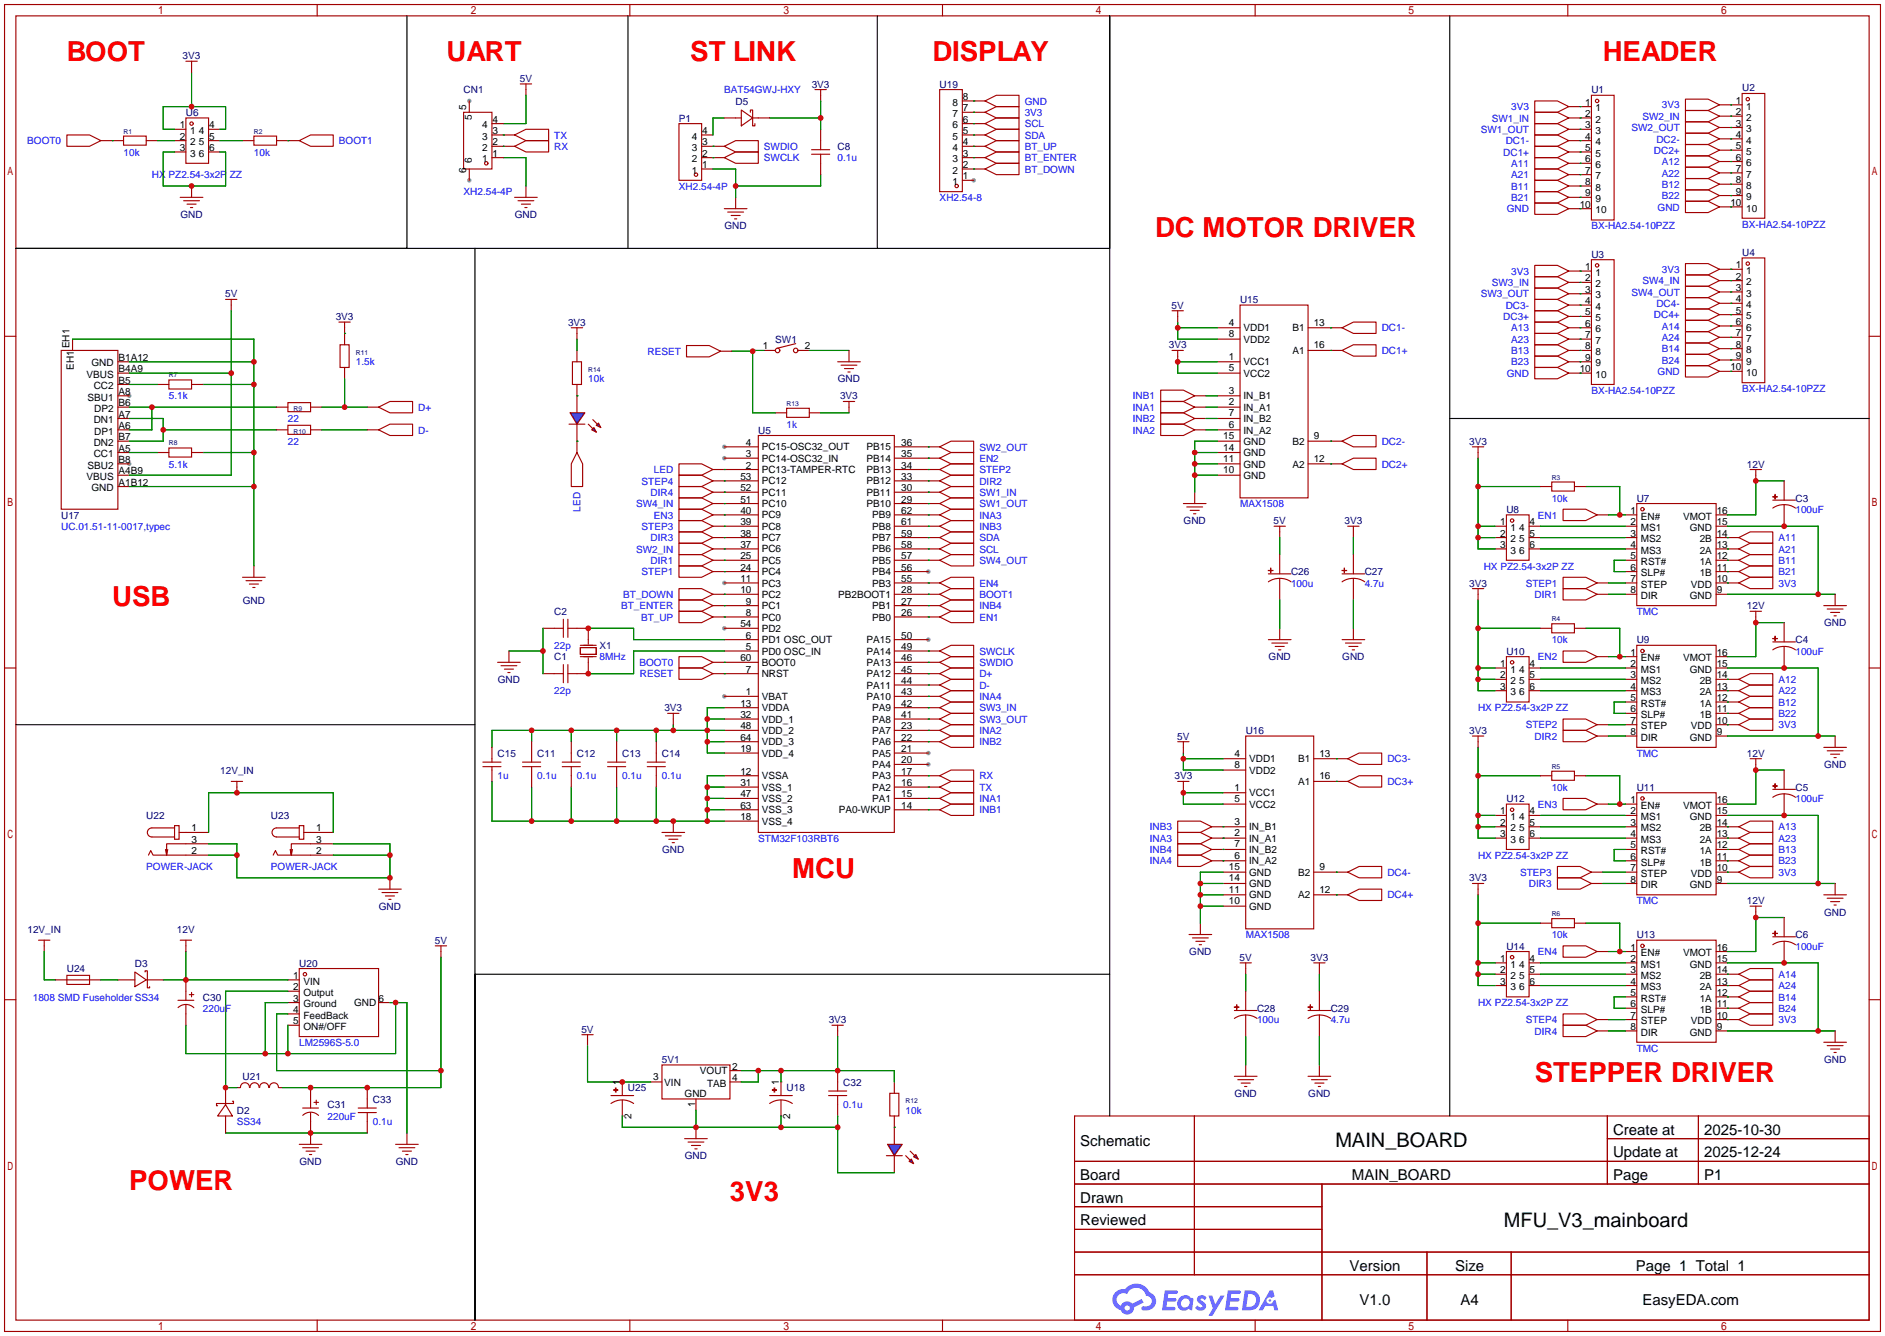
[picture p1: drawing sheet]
<svg xmlns="http://www.w3.org/2000/svg" width="422mm" height="299mm" viewBox="0 0 422 299" stroke-linecap="round" stroke-linejoin="round" font-family="sans-serif">
<defs><g id="words">
<g font-size="6.2" fill="#f00">
<text x="15" y="13.8">BOOT</text>
<text x="100.1" y="13.8">UART</text>
<text x="154.7" y="13.8">ST LINK</text>
<text x="208.9" y="13.6">DISPLAY</text>
<text x="359.2" y="13.8">HEADER</text>
<text x="258.8" y="53.1">DC MOTOR DRIVER</text>
<text x="25.1" y="135.7">USB</text>
<text x="177.5" y="196.6">MCU</text>
<text x="343.9" y="242.4">STEPPER DRIVER</text>
<text x="29" y="266.5">POWER</text>
<text x="163.6" y="269">3V3</text>
</g>
<g font-size="4.5">
<text x="299.2" y="257">MAIN_BOARD</text>
<text x="337" y="274.8">MFU_V3_mainboard</text>
</g>
<g font-size="3.4">
<text x="242.1" y="256.7">Schematic</text>
<text x="361.5" y="254.1">Create at</text>
<text x="381.9" y="254.1">2025-10-30</text>
<text x="361.5" y="259.2">Update at</text>
<text x="381.9" y="259.2">2025-12-24</text>
<text x="242.1" y="264.3">Board</text>
<text x="242.1" y="269.4">Drawn</text>
<text x="302.9" y="264.3">MAIN_BOARD</text>
<text x="361.5" y="264.3">Page</text>
<text x="381.9" y="264.3">P1</text>
<text x="242.1" y="274.4">Reviewed</text>
<text x="302.4" y="284.6">Version</text>
<text x="326.1" y="284.6">Size</text>
<text x="366.5" y="284.6">Page 1 Total 1</text>
<text x="304.7" y="292.2">V1.0</text>
<text x="327.3" y="292.2">A4</text>
<text x="368" y="292.2">EasyEDA.com</text>
</g>
<g font-size="2.2" fill="#000080">
<text x="40.9" y="13.3">3V3</text>
<text x="103.9" y="20.9">CN1</text>
<text x="116.5" y="18.3">5V</text>
<text x="164.8" y="23.4">D5</text>
<text x="181.9" y="19.6">3V3</text>
<text x="210.6" y="19.6">U19</text>
<text x="356.6" y="20.9">U1</text>
<text x="390.4" y="20.5">U2</text>
<text x="41.7" y="26">U6</text>
<text x="152.1" y="27.2">P1</text>
<text x="187.7" y="33.6">C8</text>
<text x="40.4" y="48.8">GND</text>
<text x="115.4" y="48.8">GND</text>
<text x="162.4" y="51.4">GND</text>
<text x="356.6" y="57.7">U3</text>
<text x="390.4" y="57.3">U4</text>
<text x="50.4" y="66.6">5V</text>
<text x="75.2" y="71.7">3V3</text>
<text x="262.5" y="69.1">5V</text>
<text x="277.9" y="67.9">U15</text>
<text x="127.3" y="73">3V3</text>
<text x="173.7" y="76.8">SW1</text>
<text x="261.9" y="78">3V3</text>
<text x="187.8" y="85.7">GND</text>
<text x="188.3" y="89.5">3V3</text>
<text x="169.9" y="97.1">U5</text>
<text x="329.2" y="99.6">3V3</text>
<text x="391.5" y="104.7">12V</text>
<text x="366.8" y="112.3">U7</text>
<text x="402.3" y="112.3">C3</text>
<text x="13.7" y="116.1">U17</text>
<text x="265.2" y="117.4">GND</text>
<text x="285.4" y="117.4">5V</text>
<text x="301.3" y="117.4">3V3</text>
<text x="337.6" y="114.9">U8</text>
<text x="289.3" y="128.8">C26</text>
<text x="305.8" y="128.8">C27</text>
<text x="329.2" y="131.4">3V3</text>
<text x="54.4" y="135.2">GND</text>
<text x="124.2" y="137.7">C2</text>
<text x="391.5" y="136.5">12V</text>
<text x="408.7" y="140.3">GND</text>
<text x="124.2" y="147.9">C1</text>
<text x="134.4" y="145.3">X1</text>
<text x="284.3" y="147.9">GND</text>
<text x="300.8" y="147.9">GND</text>
<text x="337.6" y="146.6">U10</text>
<text x="366.8" y="144.1">U9</text>
<text x="402.3" y="144.1">C4</text>
<text x="111.6" y="153">GND</text>
<text x="148.9" y="159.3">3V3</text>
<text x="263.8" y="165.7">5V</text>
<text x="279.1" y="164.4">U16</text>
<text x="329.2" y="164.4">3V3</text>
<text x="49.4" y="173.3">12V_IN</text>
<text x="111.5" y="169.5">C15</text>
<text x="120.4" y="169.5">C11</text>
<text x="129.3" y="169.5">C12</text>
<text x="139.4" y="169.5">C13</text>
<text x="148.3" y="169.5">C14</text>
<text x="391.5" y="169.5">12V</text>
<text x="408.7" y="172">GND</text>
<text x="263.2" y="174.6">3V3</text>
<text x="337.6" y="179.6">U12</text>
<text x="366.8" y="177.1">U11</text>
<text x="402.3" y="177.1">C5</text>
<text x="32.8" y="183.4">U22</text>
<text x="60.7" y="183.4">U23</text>
<text x="148.4" y="191.1">GND</text>
<text x="329.2" y="197.4">3V3</text>
<text x="84.9" y="203.8">GND</text>
<text x="391.5" y="202.5">12V</text>
<text x="6.2" y="208.8">12V_IN</text>
<text x="39.7" y="208.8">12V</text>
<text x="408.7" y="205">GND</text>
<text x="97.4" y="211.4">5V</text>
<text x="266.5" y="213.9">GND</text>
<text x="277.8" y="215.2">5V</text>
<text x="293.7" y="215.2">3V3</text>
<text x="337.6" y="212.7">U14</text>
<text x="366.8" y="210.1">U13</text>
<text x="402.3" y="210.1">C6</text>
<text x="15" y="217.7">U24</text>
<text x="30.2" y="216.5">D3</text>
<text x="67.1" y="216.5">U20</text>
<text x="45.5" y="224.1">C30</text>
<text x="281.7" y="226.6">C28</text>
<text x="298.2" y="226.6">C29</text>
<text x="130.3" y="231.3">5V</text>
<text x="185.7" y="229.2">3V3</text>
<text x="148.3" y="238.1">5V1</text>
<text x="408.7" y="238.1">GND</text>
<text x="54.4" y="241.9">U21</text>
<text x="140.7" y="244.4">U25</text>
<text x="176.3" y="244.4">U18</text>
<text x="189" y="243.1">C32</text>
<text x="276.7" y="245.7">GND</text>
<text x="293.2" y="245.7">GND</text>
<text x="53.1" y="249.5">D2</text>
<text x="73.4" y="248.2">C31</text>
<text x="83.6" y="246.9">C33</text>
<text x="67.1" y="260.9">GND</text>
<text x="88.7" y="260.9">GND</text>
<text x="153.5" y="259.6">GND</text>
</g>
<g font-size="2.2" fill="#00f">
<text x="162.3" y="20.9">BAT54GWJ-HXY</text>
<text x="229.6" y="23.4">GND</text>
<text x="229.6" y="26">3V3</text>
<text x="229.6" y="28.5">SCL</text>
<text x="331.8" y="29.8">SW1_OUT</text>
<text x="334.3" y="27.2">SW1_IN</text>
<text x="338.7" y="24.7">3V3</text>
<text x="365.6" y="29.4">SW2_OUT</text>
<text x="368.1" y="26.8">SW2_IN</text>
<text x="372.4" y="24.3">3V3</text>
<text x="6.1" y="32.3">BOOT0</text>
<text x="27.7" y="34.9">10k</text>
<text x="56.9" y="34.9">10k</text>
<text x="75.9" y="32.3">BOOT1</text>
<text x="124.2" y="31">TX</text>
<text x="124.2" y="33.6">RX</text>
<text x="171.2" y="33.6">SWDIO</text>
<text x="229.6" y="31">SDA</text>
<text x="229.6" y="33.6">BT_UP</text>
<text x="336.9" y="34.9">DC1+</text>
<text x="337.4" y="32.3">DC1-</text>
<text x="370.6" y="34.5">DC2+</text>
<text x="371.2" y="31.9">DC2-</text>
<text x="34" y="39.9">HX PZ2.54-3x2P ZZ</text>
<text x="171.2" y="36.1">SWCLK</text>
<text x="187.7" y="36.1">0.1u</text>
<text x="229.6" y="36.1">BT_ENTER</text>
<text x="229.6" y="38.7">BT_DOWN</text>
<text x="338.7" y="37.4">A11</text>
<text x="338.7" y="39.9">A21</text>
<text x="372.4" y="37">A12</text>
<text x="372.4" y="39.5">A22</text>
<text x="103.9" y="43.7">XH2.54-4P</text>
<text x="152.1" y="42.5">XH2.54-4P</text>
<text x="210.6" y="45">XH2.54-8</text>
<text x="337.7" y="47.6">GND</text>
<text x="338.7" y="42.5">B11</text>
<text x="338.7" y="45">B21</text>
<text x="371.4" y="47.2">GND</text>
<text x="372.4" y="42.1">B12</text>
<text x="372.4" y="44.6">B22</text>
<text x="356.6" y="51.4">BX-HA2.54-10PZZ</text>
<text x="390.4" y="51">BX-HA2.54-10PZZ</text>
<text x="334.3" y="64.1">SW3_IN</text>
<text x="338.7" y="61.5">3V3</text>
<text x="368.1" y="63.7">SW4_IN</text>
<text x="372.4" y="61.1">3V3</text>
<text x="331.8" y="66.6">SW3_OUT</text>
<text x="336.9" y="71.7">DC3+</text>
<text x="337.4" y="69.1">DC3-</text>
<text x="365.6" y="66.2">SW4_OUT</text>
<text x="370.6" y="71.3">DC4+</text>
<text x="371.2" y="68.7">DC4-</text>
<text x="309.6" y="74.2">DC1-</text>
<text x="338.7" y="74.2">A13</text>
<text x="338.7" y="76.8">A23</text>
<text x="372.4" y="73.8">A14</text>
<text x="372.4" y="76.4">A24</text>
<text x="79.8" y="81.8">1.5k</text>
<text x="145.1" y="79.5">RESET</text>
<text x="309.6" y="79.3">DC1+</text>
<text x="338.7" y="79.3">B13</text>
<text x="338.7" y="81.8">B23</text>
<text x="371.4" y="84">GND</text>
<text x="372.4" y="78.9">B14</text>
<text x="372.4" y="81.4">B24</text>
<text x="37.8" y="89.5">5.1k</text>
<text x="131.8" y="85.7">10k</text>
<text x="253.8" y="89.5">INB1</text>
<text x="337.7" y="84.4">GND</text>
<text x="356.6" y="88.2">BX-HA2.54-10PZZ</text>
<text x="390.4" y="87.8">BX-HA2.54-10PZZ</text>
<text x="64.5" y="94.5">22</text>
<text x="93.7" y="92">D+</text>
<text x="176.3" y="95.8">1k</text>
<text x="253.8" y="92">INA1</text>
<text x="253.8" y="94.5">INB2</text>
<text x="64.5" y="99.6">22</text>
<text x="93.7" y="97.1">D-</text>
<text x="219.5" y="100.9">SW2_OUT</text>
<text x="253.8" y="97.1">INA2</text>
<text x="309.6" y="99.6">DC2-</text>
<text x="37.8" y="104.7">5.1k</text>
<text x="146.5" y="106">LED</text>
<text x="219.5" y="106">STEP2</text>
<text x="219.5" y="103.4">EN2</text>
<text x="309.6" y="104.7">DC2+</text>
<text x="142.5" y="113.6">SW4_IN</text>
<text x="143.8" y="108.5">STEP4</text>
<text x="145.8" y="111.1">DIR4</text>
<text x="219.5" y="113.6">SW1_OUT</text>
<text x="219.5" y="111.1">SW1_IN</text>
<text x="219.5" y="108.5">DIR2</text>
<text x="277.9" y="113.6">MAX1508</text>
<text x="347.7" y="112.3">10k</text>
<text x="13.7" y="118.7">UC.01.51-11-0017,typec</text>
<text x="130.1" y="114.6" transform="rotate(-90 130.1 114.6)">LED</text>
<text x="143.8" y="118.7">STEP3</text>
<text x="146.5" y="116.1">EN3</text>
<text x="219.5" y="118.7">INB3</text>
<text x="219.5" y="116.1">INA3</text>
<text x="344.6" y="116.1">EN1</text>
<text x="402.3" y="114.9">100uF</text>
<text x="142.5" y="123.8">SW2_IN</text>
<text x="145.8" y="121.2">DIR3</text>
<text x="219.5" y="121.2">SDA</text>
<text x="219.5" y="123.8">SCL</text>
<text x="398.5" y="121.2">A11</text>
<text x="398.5" y="123.8">A21</text>
<text x="143.8" y="128.8">STEP1</text>
<text x="145.8" y="126.3">DIR1</text>
<text x="219.5" y="131.4">EN4</text>
<text x="219.5" y="126.3">SW4_OUT</text>
<text x="289.3" y="131.4">100u</text>
<text x="305.8" y="131.4">4.7u</text>
<text x="332.5" y="127.6">HX PZ2.54-3x2P ZZ</text>
<text x="341.9" y="131.4">STEP1</text>
<text x="398.5" y="126.3">B11</text>
<text x="398.5" y="128.8">B21</text>
<text x="398.5" y="131.4">3V3</text>
<text x="139.2" y="136.5">BT_ENTER</text>
<text x="139.7" y="133.9">BT_DOWN</text>
<text x="219.5" y="133.9">BOOT1</text>
<text x="219.5" y="136.5">INB4</text>
<text x="343.9" y="133.9">DIR1</text>
<text x="366.8" y="137.7">TMC</text>
<text x="143.7" y="139">BT_UP</text>
<text x="219.5" y="139">EN1</text>
<text x="124.2" y="145.3">22p</text>
<text x="134.4" y="147.9">8MHz</text>
<text x="143.3" y="149.2">BOOT0</text>
<text x="219.5" y="146.6">SWCLK</text>
<text x="219.5" y="149.2">SWDIO</text>
<text x="344.6" y="147.9">EN2</text>
<text x="347.7" y="144.1">10k</text>
<text x="402.3" y="146.6">100uF</text>
<text x="124.2" y="155.5">22p</text>
<text x="143.4" y="151.7">RESET</text>
<text x="219.5" y="151.7">D+</text>
<text x="219.5" y="154.2">D-</text>
<text x="398.5" y="153">A12</text>
<text x="398.5" y="155.5">A22</text>
<text x="219.5" y="161.9">SW3_OUT</text>
<text x="219.5" y="159.3">SW3_IN</text>
<text x="219.5" y="156.8">INA4</text>
<text x="331.2" y="159.3">HX PZ2.54-3x2P ZZ</text>
<text x="398.5" y="158">B12</text>
<text x="398.5" y="160.6">B22</text>
<text x="219.5" y="166.9">INB2</text>
<text x="219.5" y="164.4">INA2</text>
<text x="341.9" y="163.1">STEP2</text>
<text x="343.9" y="165.7">DIR2</text>
<text x="398.5" y="163.1">3V3</text>
<text x="310.9" y="170.7">DC3-</text>
<text x="366.8" y="169.5">TMC</text>
<text x="111.5" y="174.6">1u</text>
<text x="120.4" y="174.6">0.1u</text>
<text x="129.3" y="174.6">0.1u</text>
<text x="139.4" y="174.6">0.1u</text>
<text x="148.3" y="174.6">0.1u</text>
<text x="219.5" y="179.6">INA1</text>
<text x="219.5" y="177.1">TX</text>
<text x="219.5" y="174.6">RX</text>
<text x="310.9" y="175.8">DC3+</text>
<text x="347.7" y="177.1">10k</text>
<text x="402.3" y="179.6">100uF</text>
<text x="219.5" y="182.2">INB1</text>
<text x="257.7" y="186">INB3</text>
<text x="344.6" y="180.9">EN3</text>
<text x="398.5" y="186">A13</text>
<text x="169.9" y="188.5">STM32F103RBT6</text>
<text x="257.7" y="188.5">INA3</text>
<text x="257.7" y="191.1">INB4</text>
<text x="398.5" y="188.5">A23</text>
<text x="398.5" y="191.1">B13</text>
<text x="32.8" y="194.9">POWER-JACK</text>
<text x="60.7" y="194.9">POWER-JACK</text>
<text x="257.7" y="193.6">INA4</text>
<text x="310.9" y="196.1">DC4-</text>
<text x="331.2" y="192.3">HX PZ2.54-3x2P ZZ</text>
<text x="340.6" y="196.1">STEP3</text>
<text x="398.5" y="193.6">B23</text>
<text x="398.5" y="196.1">3V3</text>
<text x="310.9" y="201.2">DC4+</text>
<text x="342.6" y="198.7">DIR3</text>
<text x="366.8" y="202.5">TMC</text>
<text x="279.1" y="210.1">MAX1508</text>
<text x="344.6" y="213.9">EN4</text>
<text x="347.7" y="210.1">10k</text>
<text x="402.3" y="212.7">100uF</text>
<text x="398.5" y="219">A14</text>
<text x="398.5" y="221.5">A24</text>
<text x="7.4" y="224.1">1808 SMD Fuseholder SS34</text>
<text x="45.5" y="226.6">220uF</text>
<text x="331.2" y="225.4">HX PZ2.54-3x2P ZZ</text>
<text x="398.5" y="224.1">B14</text>
<text x="398.5" y="226.6">B24</text>
<text x="281.7" y="229.2">100u</text>
<text x="298.2" y="229.2">4.7u</text>
<text x="341.9" y="229.2">STEP4</text>
<text x="343.9" y="231.7">DIR4</text>
<text x="398.5" y="229.2">3V3</text>
<text x="67.1" y="234.2">LM2596S-5.0</text>
<text x="366.8" y="235.5">TMC</text>
<text x="73.4" y="250.8">220uF</text>
<text x="189" y="248.2">0.1u</text>
<text x="202.9" y="249.5">10k</text>
<text x="53.1" y="252">SS34</text>
<text x="83.6" y="252">0.1u</text>
</g>
<g font-size="2.2">
<text x="213.5" y="23.7">8</text>
<text x="215.8" y="22.4">8</text>
<text x="355.2" y="23.7">1</text>
<text x="389" y="23.3">1</text>
<text x="40.3" y="28.7">1</text>
<text x="46.9" y="28.7">4</text>
<text x="104.5" y="24.5" transform="rotate(-90 104.5 24.5)">5</text>
<text x="105.7" y="26.8" transform="rotate(-90 105.7 26.8)">5</text>
<text x="108" y="28.7">4</text>
<text x="110.4" y="27.5">4</text>
<text x="213.5" y="28.7">6</text>
<text x="213.5" y="26.2">7</text>
<text x="215.8" y="27.5">6</text>
<text x="215.8" y="24.9">7</text>
<text x="355.2" y="26.2">2</text>
<text x="355.2" y="28.7">3</text>
<text x="357.6" y="24.9">1</text>
<text x="357.6" y="27.5">2</text>
<text x="389" y="25.8">2</text>
<text x="389" y="28.3">3</text>
<text x="391.3" y="24.5">1</text>
<text x="391.3" y="27.1">2</text>
<text x="391.3" y="29.6">3</text>
<text x="40.3" y="31.3">2</text>
<text x="40.3" y="33.8">3</text>
<text x="42.6" y="30">1</text>
<text x="42.6" y="32.6">2</text>
<text x="42.6" y="35.1">3</text>
<text x="44.5" y="35.1">6</text>
<text x="44.5" y="32.6">5</text>
<text x="44.5" y="30">4</text>
<text x="46.9" y="33.8">6</text>
<text x="46.9" y="31.3">5</text>
<text x="108" y="33.8">2</text>
<text x="108" y="31.3">3</text>
<text x="110.4" y="35.1">1</text>
<text x="110.4" y="32.6">2</text>
<text x="110.4" y="30">3</text>
<text x="155" y="33.8">3</text>
<text x="155" y="31.3">4</text>
<text x="157.4" y="35.1">2</text>
<text x="157.4" y="32.6">3</text>
<text x="157.4" y="30">4</text>
<text x="213.5" y="33.8">4</text>
<text x="213.5" y="31.3">5</text>
<text x="215.8" y="35.1">3</text>
<text x="215.8" y="32.6">4</text>
<text x="215.8" y="30">5</text>
<text x="355.2" y="31.3">4</text>
<text x="355.2" y="33.8">5</text>
<text x="357.6" y="30">3</text>
<text x="357.6" y="32.6">4</text>
<text x="357.6" y="35.1">5</text>
<text x="389" y="30.9">4</text>
<text x="389" y="33.4">5</text>
<text x="389" y="36">6</text>
<text x="391.3" y="32.1">4</text>
<text x="391.3" y="34.7">5</text>
<text x="104.5" y="38.7" transform="rotate(-90 104.5 38.7)">6</text>
<text x="105.7" y="36.4" transform="rotate(-90 105.7 36.4)">6</text>
<text x="108" y="36.4">1</text>
<text x="155" y="38.9">1</text>
<text x="155" y="36.4">2</text>
<text x="157.4" y="37.6">1</text>
<text x="213.5" y="41.4">1</text>
<text x="213.5" y="38.9">2</text>
<text x="213.5" y="36.4">3</text>
<text x="215.8" y="40.2">1</text>
<text x="215.8" y="37.6">2</text>
<text x="355.2" y="36.4">6</text>
<text x="355.2" y="38.9">7</text>
<text x="355.2" y="41.4">8</text>
<text x="357.6" y="37.6">6</text>
<text x="357.6" y="40.2">7</text>
<text x="389" y="38.5">7</text>
<text x="389" y="41">8</text>
<text x="391.3" y="37.2">6</text>
<text x="391.3" y="39.8">7</text>
<text x="354" y="46.5">10</text>
<text x="355.2" y="44">9</text>
<text x="357.6" y="42.7">8</text>
<text x="357.6" y="45.3">9</text>
<text x="357.6" y="47.8">10</text>
<text x="387.8" y="46.1">10</text>
<text x="389" y="43.6">9</text>
<text x="391.3" y="42.3">8</text>
<text x="391.3" y="44.8">9</text>
<text x="391.3" y="47.4">10</text>
<text x="355.2" y="60.5">1</text>
<text x="355.2" y="63">2</text>
<text x="355.2" y="65.6">3</text>
<text x="357.6" y="61.8">1</text>
<text x="357.6" y="64.3">2</text>
<text x="389" y="60.1">1</text>
<text x="389" y="62.6">2</text>
<text x="389" y="65.2">3</text>
<text x="391.3" y="61.4">1</text>
<text x="391.3" y="63.9">2</text>
<text x="355.2" y="68.1">4</text>
<text x="355.2" y="70.7">5</text>
<text x="357.6" y="66.8">3</text>
<text x="357.6" y="69.4">4</text>
<text x="357.6" y="71.9">5</text>
<text x="389" y="67.7">4</text>
<text x="389" y="70.2">5</text>
<text x="391.3" y="66.4">3</text>
<text x="391.3" y="69">4</text>
<text x="391.3" y="71.5">5</text>
<text x="15.6" y="78" transform="rotate(-90 15.6 78)">EH1</text>
<text x="275.4" y="73">4</text>
<text x="275.4" y="75.5">8</text>
<text x="278.6" y="74.2">VDD1</text>
<text x="278.6" y="76.8">VDD2</text>
<text x="289.6" y="74.2">B1</text>
<text x="294.4" y="73">13</text>
<text x="355.2" y="73.2">6</text>
<text x="355.2" y="75.7">7</text>
<text x="357.6" y="74.5">6</text>
<text x="357.6" y="77">7</text>
<text x="389" y="72.8">6</text>
<text x="389" y="75.3">7</text>
<text x="389" y="77.9">8</text>
<text x="391.3" y="74.1">6</text>
<text x="391.3" y="76.6">7</text>
<text x="16.6" y="82.9" transform="rotate(-90 16.6 82.9)">EH1</text>
<text x="20.5" y="82.1">GND</text>
<text x="26.5" y="83.4">B4A9</text>
<text x="26.5" y="80.8">B1A12</text>
<text x="171" y="78.3">1</text>
<text x="180.3" y="78.3">2</text>
<text x="275.4" y="80.6">1</text>
<text x="275.4" y="83.1">5</text>
<text x="278.6" y="81.8">VCC1</text>
<text x="289.6" y="79.3">A1</text>
<text x="294.4" y="78">16</text>
<text x="354" y="83.4">10</text>
<text x="355.2" y="78.3">8</text>
<text x="355.2" y="80.8">9</text>
<text x="357.6" y="79.5">8</text>
<text x="357.6" y="82.1">9</text>
<text x="387.8" y="82.9">10</text>
<text x="389" y="80.4">9</text>
<text x="391.3" y="79.1">8</text>
<text x="391.3" y="81.7">9</text>
<text x="19.4" y="84.6">VBUS</text>
<text x="19.6" y="89.7">SBU1</text>
<text x="21" y="87.2">CC2</text>
<text x="26.5" y="85.9">B5</text>
<text x="26.5" y="88.4">A8</text>
<text x="275.4" y="88.2">3</text>
<text x="278.6" y="84.4">VCC2</text>
<text x="278.6" y="89.5">IN_B1</text>
<text x="357.6" y="84.6">10</text>
<text x="391.3" y="84.2">10</text>
<text x="21" y="94.8">DN1</text>
<text x="21.1" y="92.2">DP2</text>
<text x="26.5" y="93.5">A7</text>
<text x="26.5" y="91">B6</text>
<text x="275.4" y="90.7">2</text>
<text x="275.4" y="93.3">7</text>
<text x="275.4" y="95.8">6</text>
<text x="278.6" y="92">IN_A1</text>
<text x="278.6" y="94.5">IN_B2</text>
<text x="21" y="99.9">DN2</text>
<text x="21.1" y="97.3">DP1</text>
<text x="26.5" y="96.1">A6</text>
<text x="26.5" y="101.1">A5</text>
<text x="26.5" y="98.6">B7</text>
<text x="167.2" y="99.9">4</text>
<text x="170.7" y="100.9">PC15-OSC32_OUT</text>
<text x="194.2" y="100.9">PB15</text>
<text x="201.9" y="99.9">36</text>
<text x="274.1" y="98.4">15</text>
<text x="274.1" y="100.9">14</text>
<text x="278.6" y="97.1">IN_A2</text>
<text x="278.6" y="99.6">GND</text>
<text x="289.6" y="99.6">B2</text>
<text x="294.4" y="98.4">9</text>
<text x="19.4" y="107.5">VBUS</text>
<text x="19.6" y="104.9">SBU2</text>
<text x="21" y="102.4">CC1</text>
<text x="26.5" y="106.2">A4B9</text>
<text x="26.5" y="103.7">B8</text>
<text x="165.9" y="107.5">53</text>
<text x="167.2" y="104.9">2</text>
<text x="167.2" y="102.4">3</text>
<text x="170.7" y="106">PC13-TAMPER-RTC</text>
<text x="170.7" y="103.4">PC14-OSC32_IN</text>
<text x="194.2" y="106">PB13</text>
<text x="194.2" y="103.4">PB14</text>
<text x="201.9" y="107.5">33</text>
<text x="201.9" y="104.9">34</text>
<text x="201.9" y="102.4">35</text>
<text x="274.1" y="103.4">11</text>
<text x="274.1" y="106">10</text>
<text x="278.6" y="102.2">GND</text>
<text x="278.6" y="104.7">GND</text>
<text x="278.6" y="107.2">GND</text>
<text x="289.6" y="104.7">A2</text>
<text x="294.4" y="103.4">12</text>
<text x="20.5" y="110">GND</text>
<text x="26.5" y="108.8">A1B12</text>
<text x="165.9" y="112.6">51</text>
<text x="165.9" y="110">52</text>
<text x="170.7" y="113.6">PC10</text>
<text x="170.7" y="111">PC11</text>
<text x="170.7" y="108.5">PC12</text>
<text x="194.2" y="113.6">PB10</text>
<text x="194.2" y="111">PB11</text>
<text x="194.2" y="108.5">PB12</text>
<text x="201.9" y="112.6">29</text>
<text x="201.9" y="110">30</text>
<text x="165.9" y="117.6">39</text>
<text x="165.9" y="115.1">40</text>
<text x="170.7" y="118.7">PC8</text>
<text x="170.7" y="116.1">PC9</text>
<text x="195.4" y="118.7">PB8</text>
<text x="195.4" y="116.1">PB9</text>
<text x="201.9" y="117.6">61</text>
<text x="201.9" y="115.1">62</text>
<text x="336.2" y="117.6">1</text>
<text x="338.5" y="118.9">1</text>
<text x="340.5" y="118.9">4</text>
<text x="342.8" y="117.6">4</text>
<text x="365.4" y="115.1">1</text>
<text x="365.4" y="117.6">2</text>
<text x="367.7" y="116.4">EN#</text>
<text x="367.7" y="118.9">MS1</text>
<text x="377.1" y="116.4">VMOT</text>
<text x="378.6" y="118.9">GND</text>
<text x="384.7" y="117.6">15</text>
<text x="384.7" y="115.1">16</text>
<text x="165.9" y="125.3">25</text>
<text x="165.9" y="122.7">37</text>
<text x="165.9" y="120.2">38</text>
<text x="170.7" y="123.7">PC6</text>
<text x="170.7" y="121.2">PC7</text>
<text x="195.4" y="123.7">PB6</text>
<text x="195.4" y="121.2">PB7</text>
<text x="201.9" y="125.3">57</text>
<text x="201.9" y="122.7">58</text>
<text x="201.9" y="120.2">59</text>
<text x="336.2" y="120.2">2</text>
<text x="336.2" y="122.7">3</text>
<text x="338.5" y="121.5">2</text>
<text x="338.5" y="124">3</text>
<text x="340.5" y="124">6</text>
<text x="340.5" y="121.5">5</text>
<text x="342.8" y="122.7">6</text>
<text x="342.8" y="120.2">5</text>
<text x="365.4" y="120.2">3</text>
<text x="365.4" y="122.7">4</text>
<text x="365.4" y="125.3">5</text>
<text x="367.7" y="121.5">MS2</text>
<text x="367.7" y="124">MS3</text>
<text x="380.9" y="124">2A</text>
<text x="380.9" y="121.5">2B</text>
<text x="384.7" y="125.3">12</text>
<text x="384.7" y="122.7">13</text>
<text x="384.7" y="120.2">14</text>
<text x="165.9" y="130.3">11</text>
<text x="165.9" y="127.8">24</text>
<text x="170.7" y="131.4">PC3</text>
<text x="170.7" y="128.8">PC4</text>
<text x="170.7" y="126.3">PC5</text>
<text x="195.4" y="131.4">PB3</text>
<text x="195.4" y="128.8">PB4</text>
<text x="195.4" y="126.3">PB5</text>
<text x="201.9" y="130.3">55</text>
<text x="201.9" y="127.8">56</text>
<text x="365.4" y="127.8">6</text>
<text x="365.4" y="130.3">7</text>
<text x="367.7" y="126.5">RST#</text>
<text x="367.7" y="129.1">SLP#</text>
<text x="367.7" y="131.6">STEP</text>
<text x="378.9" y="131.6">VDD</text>
<text x="380.9" y="129.1">1B</text>
<text x="380.9" y="126.5">1A</text>
<text x="384.7" y="130.3">10</text>
<text x="384.7" y="127.8">11</text>
<text x="165.9" y="132.9">10</text>
<text x="167.2" y="138">8</text>
<text x="167.2" y="135.4">9</text>
<text x="170.7" y="136.4">PC1</text>
<text x="170.7" y="133.9">PC2</text>
<text x="187.8" y="133.9">PB2BOOT1</text>
<text x="195.4" y="136.4">PB1</text>
<text x="201.9" y="138">26</text>
<text x="201.9" y="135.4">27</text>
<text x="201.9" y="132.9">28</text>
<text x="365.4" y="132.9">8</text>
<text x="367.7" y="134.2">DIR</text>
<text x="378.6" y="134.2">GND</text>
<text x="384.7" y="132.9">9</text>
<text x="165.9" y="140.5">54</text>
<text x="167.2" y="143">6</text>
<text x="170.7" y="139">PC0</text>
<text x="170.7" y="141.5">PD2</text>
<text x="195.4" y="139">PB0</text>
<text x="201.9" y="143">50</text>
<text x="165.9" y="148.1">60</text>
<text x="167.2" y="145.6">5</text>
<text x="170.7" y="146.6">PD0 OSC_IN</text>
<text x="170.7" y="144.1">PD1 OSC_OUT</text>
<text x="170.7" y="149.1">BOOT0</text>
<text x="194.2" y="149.1">PA13</text>
<text x="194.2" y="146.6">PA14</text>
<text x="194.2" y="144.1">PA15</text>
<text x="201.9" y="148.1">46</text>
<text x="201.9" y="145.6">49</text>
<text x="336.2" y="149.4">1</text>
<text x="342.8" y="149.4">4</text>
<text x="365.4" y="146.9">1</text>
<text x="365.4" y="149.4">2</text>
<text x="367.7" y="148.1">EN#</text>
<text x="377.1" y="148.1">VMOT</text>
<text x="384.7" y="149.4">15</text>
<text x="384.7" y="146.9">16</text>
<text x="167.2" y="155.7">1</text>
<text x="167.2" y="150.7">7</text>
<text x="170.7" y="151.7">NRST</text>
<text x="194.2" y="154.2">PA11</text>
<text x="194.2" y="151.7">PA12</text>
<text x="201.9" y="155.7">43</text>
<text x="201.9" y="153.2">44</text>
<text x="201.9" y="150.7">45</text>
<text x="336.2" y="151.9">2</text>
<text x="336.2" y="154.5">3</text>
<text x="338.5" y="150.7">1</text>
<text x="338.5" y="153.2">2</text>
<text x="338.5" y="155.7">3</text>
<text x="340.5" y="155.7">6</text>
<text x="340.5" y="153.2">5</text>
<text x="340.5" y="150.7">4</text>
<text x="342.8" y="154.5">6</text>
<text x="342.8" y="151.9">5</text>
<text x="365.4" y="151.9">3</text>
<text x="365.4" y="154.5">4</text>
<text x="367.7" y="150.7">MS1</text>
<text x="367.7" y="153.2">MS2</text>
<text x="367.7" y="155.7">MS3</text>
<text x="378.6" y="150.7">GND</text>
<text x="380.9" y="155.7">2A</text>
<text x="380.9" y="153.2">2B</text>
<text x="384.7" y="154.5">13</text>
<text x="384.7" y="151.9">14</text>
<text x="165.9" y="158.3">13</text>
<text x="165.9" y="160.8">32</text>
<text x="170.7" y="156.8">VBAT</text>
<text x="170.7" y="159.3">VDDA</text>
<text x="170.7" y="161.8">VDD_1</text>
<text x="194.2" y="156.8">PA10</text>
<text x="195.4" y="161.8">PA8</text>
<text x="195.4" y="159.3">PA9</text>
<text x="201.9" y="160.8">41</text>
<text x="201.9" y="158.3">42</text>
<text x="365.4" y="157">5</text>
<text x="365.4" y="159.6">6</text>
<text x="367.7" y="158.3">RST#</text>
<text x="367.7" y="160.8">SLP#</text>
<text x="380.9" y="160.8">1B</text>
<text x="380.9" y="158.3">1A</text>
<text x="384.7" y="159.6">11</text>
<text x="384.7" y="157">12</text>
<text x="165.9" y="163.4">48</text>
<text x="165.9" y="165.9">64</text>
<text x="170.7" y="164.4">VDD_2</text>
<text x="170.7" y="166.9">VDD_3</text>
<text x="195.4" y="166.9">PA6</text>
<text x="195.4" y="164.4">PA7</text>
<text x="201.9" y="165.9">22</text>
<text x="201.9" y="163.4">23</text>
<text x="365.4" y="162.1">7</text>
<text x="365.4" y="164.6">8</text>
<text x="367.7" y="163.4">STEP</text>
<text x="367.7" y="165.9">DIR</text>
<text x="378.6" y="165.9">GND</text>
<text x="378.9" y="163.4">VDD</text>
<text x="384.7" y="164.6">9</text>
<text x="384.7" y="162.1">10</text>
<text x="165.9" y="173.5">12</text>
<text x="165.9" y="168.4">19</text>
<text x="170.7" y="169.5">VDD_4</text>
<text x="195.4" y="172">PA4</text>
<text x="195.4" y="169.5">PA5</text>
<text x="201.9" y="173.5">17</text>
<text x="201.9" y="171">20</text>
<text x="201.9" y="168.4">21</text>
<text x="276.6" y="169.5">4</text>
<text x="276.6" y="172">8</text>
<text x="279.9" y="170.7">VDD1</text>
<text x="279.9" y="173.3">VDD2</text>
<text x="290.9" y="170.7">B1</text>
<text x="295.7" y="169.5">13</text>
<text x="165.9" y="176.1">31</text>
<text x="165.9" y="178.6">47</text>
<text x="170.7" y="174.5">VSSA</text>
<text x="170.7" y="177.1">VSS_1</text>
<text x="170.7" y="179.6">VSS_2</text>
<text x="195.4" y="179.6">PA1</text>
<text x="195.4" y="177.1">PA2</text>
<text x="195.4" y="174.5">PA3</text>
<text x="201.9" y="178.6">15</text>
<text x="201.9" y="176.1">16</text>
<text x="276.6" y="177.1">1</text>
<text x="276.6" y="179.6">5</text>
<text x="279.9" y="178.4">VCC1</text>
<text x="290.9" y="175.8">A1</text>
<text x="295.7" y="174.6">16</text>
<text x="365.4" y="179.9">1</text>
<text x="384.7" y="179.9">16</text>
<text x="165.9" y="183.7">18</text>
<text x="165.9" y="181.1">63</text>
<text x="170.7" y="184.7">VSS_4</text>
<text x="170.7" y="182.2">VSS_3</text>
<text x="187.9" y="182.2">PA0-WKUP</text>
<text x="201.9" y="181.1">14</text>
<text x="276.6" y="184.7">3</text>
<text x="279.9" y="180.9">VCC2</text>
<text x="279.9" y="186">IN_B1</text>
<text x="336.2" y="182.4">1</text>
<text x="336.2" y="185">2</text>
<text x="338.5" y="183.7">1</text>
<text x="340.5" y="183.7">4</text>
<text x="342.8" y="185">5</text>
<text x="342.8" y="182.4">4</text>
<text x="365.4" y="182.4">2</text>
<text x="365.4" y="185">3</text>
<text x="367.7" y="181.1">EN#</text>
<text x="367.7" y="183.7">MS1</text>
<text x="377.1" y="181.1">VMOT</text>
<text x="378.6" y="183.7">GND</text>
<text x="384.7" y="185">14</text>
<text x="384.7" y="182.4">15</text>
<text x="42.9" y="186.2">1</text>
<text x="42.9" y="191.3">2</text>
<text x="42.9" y="188.8">3</text>
<text x="70.9" y="186.2">1</text>
<text x="70.9" y="191.3">2</text>
<text x="70.9" y="188.8">3</text>
<text x="276.6" y="187.3">2</text>
<text x="276.6" y="189.8">7</text>
<text x="279.9" y="188.5">IN_A1</text>
<text x="279.9" y="191.1">IN_B2</text>
<text x="336.2" y="187.5">3</text>
<text x="338.5" y="186.2">2</text>
<text x="338.5" y="188.8">3</text>
<text x="340.5" y="188.8">6</text>
<text x="340.5" y="186.2">5</text>
<text x="342.8" y="187.5">6</text>
<text x="365.4" y="187.5">4</text>
<text x="365.4" y="190">5</text>
<text x="367.7" y="186.2">MS2</text>
<text x="367.7" y="188.8">MS3</text>
<text x="367.7" y="191.3">RST#</text>
<text x="380.9" y="191.3">1A</text>
<text x="380.9" y="188.8">2A</text>
<text x="380.9" y="186.2">2B</text>
<text x="384.7" y="190">12</text>
<text x="384.7" y="187.5">13</text>
<text x="275.4" y="194.9">15</text>
<text x="275.4" y="197.4">14</text>
<text x="276.6" y="192.3">6</text>
<text x="279.9" y="193.6">IN_A2</text>
<text x="279.9" y="196.1">GND</text>
<text x="290.9" y="196.1">B2</text>
<text x="295.7" y="194.9">9</text>
<text x="365.4" y="192.6">6</text>
<text x="365.4" y="195.1">7</text>
<text x="365.4" y="197.7">8</text>
<text x="367.7" y="193.8">SLP#</text>
<text x="367.7" y="196.4">STEP</text>
<text x="378.9" y="196.4">VDD</text>
<text x="380.9" y="193.8">1B</text>
<text x="384.7" y="197.7">9</text>
<text x="384.7" y="195.1">10</text>
<text x="384.7" y="192.6">11</text>
<text x="275.4" y="200">11</text>
<text x="275.4" y="202.5">10</text>
<text x="279.9" y="198.7">GND</text>
<text x="279.9" y="201.2">GND</text>
<text x="279.9" y="203.8">GND</text>
<text x="290.9" y="201.2">A2</text>
<text x="295.7" y="200">12</text>
<text x="367.7" y="198.9">DIR</text>
<text x="378.6" y="198.9">GND</text>
<text x="336.2" y="215.4">1</text>
<text x="342.8" y="215.4">4</text>
<text x="365.4" y="212.9">1</text>
<text x="365.4" y="215.4">2</text>
<text x="367.7" y="214.2">EN#</text>
<text x="377.1" y="214.2">VMOT</text>
<text x="384.7" y="215.4">15</text>
<text x="384.7" y="212.9">16</text>
<text x="65.7" y="219.2">1</text>
<text x="65.7" y="221.8">2</text>
<text x="68" y="220.5">VIN</text>
<text x="336.2" y="218">2</text>
<text x="336.2" y="220.5">3</text>
<text x="338.5" y="216.7">1</text>
<text x="338.5" y="219.2">2</text>
<text x="338.5" y="221.8">3</text>
<text x="340.5" y="221.8">6</text>
<text x="340.5" y="219.2">5</text>
<text x="340.5" y="216.7">4</text>
<text x="342.8" y="220.5">6</text>
<text x="342.8" y="218">5</text>
<text x="365.4" y="218">3</text>
<text x="365.4" y="220.5">4</text>
<text x="367.7" y="216.7">MS1</text>
<text x="367.7" y="219.2">MS2</text>
<text x="367.7" y="221.8">MS3</text>
<text x="378.6" y="216.7">GND</text>
<text x="380.9" y="221.8">2A</text>
<text x="380.9" y="219.2">2B</text>
<text x="384.7" y="220.5">13</text>
<text x="384.7" y="218">14</text>
<text x="65.7" y="224.3">3</text>
<text x="65.7" y="226.9">4</text>
<text x="68" y="223.1">Output</text>
<text x="68" y="225.6">Ground</text>
<text x="79.3" y="225.3">GND</text>
<text x="84.8" y="224.3">6</text>
<text x="365.4" y="223.1">5</text>
<text x="365.4" y="225.6">6</text>
<text x="367.7" y="224.3">RST#</text>
<text x="367.7" y="226.9">SLP#</text>
<text x="380.9" y="226.9">1B</text>
<text x="380.9" y="224.3">1A</text>
<text x="384.7" y="225.6">11</text>
<text x="384.7" y="223.1">12</text>
<text x="65.7" y="229.4">5</text>
<text x="68" y="228.1">FeedBack</text>
<text x="68" y="230.7">ON#/OFF</text>
<text x="365.4" y="228.1">7</text>
<text x="365.4" y="230.7">8</text>
<text x="367.7" y="229.4">STEP</text>
<text x="367.7" y="231.9">DIR</text>
<text x="378.6" y="231.9">GND</text>
<text x="378.9" y="229.4">VDD</text>
<text x="384.7" y="230.7">9</text>
<text x="384.7" y="228.1">10</text>
<text x="164.1" y="239.6">2</text>
<text x="139" y="242.9" transform="rotate(-90 139 242.9)">1</text>
<text x="146.3" y="241.9">3</text>
<text x="148.8" y="243.1">VIN</text>
<text x="153.4" y="245.7">GND</text>
<text x="156.8" y="240.6">VOUT</text>
<text x="158.5" y="243.4">TAB</text>
<text x="164.1" y="242.1">4</text>
<text x="174.6" y="242.9" transform="rotate(-90 174.6 242.9)">1</text>
<text x="141.5" y="250.6" transform="rotate(-90 141.5 250.6)">2</text>
<text x="155.8" y="247.9" transform="rotate(-90 155.8 247.9)">1</text>
<text x="177.1" y="250.6" transform="rotate(-90 177.1 250.6)">2</text>
</g>
<g font-size="1.5" fill="#000080">
<text x="27.7" y="29.9">R1</text>
<text x="56.9" y="29.9">R2</text>
<text x="79.8" y="79.5">R11</text>
<text x="131.8" y="83.3">R14</text>
<text x="37.8" y="84.5">R7</text>
<text x="65.8" y="92.2">R9</text>
<text x="176.3" y="90.9">R13</text>
<text x="37.8" y="99.8">R8</text>
<text x="65.8" y="97.2">R10</text>
<text x="347.7" y="107.4">R3</text>
<text x="347.7" y="139.1">R4</text>
<text x="347.7" y="172.2">R5</text>
<text x="347.7" y="205.2">R6</text>
<text x="202.9" y="247.1">R12</text>
</g>
</g></defs>
<g fill="#999">
<circle cx="162.3" cy="156" r=".51"/>
<circle cx="162.3" cy="102.6" r=".51"/>
<circle cx="162.3" cy="100.1" r=".51"/>
<circle cx="162.3" cy="130.6" r=".51"/>
<circle cx="208" cy="171.2" r=".51"/>
<circle cx="208" cy="168.7" r=".51"/>
<circle cx="208" cy="143.3" r=".51"/>
<circle cx="162.3" cy="140.7" r=".51"/>
<circle cx="208" cy="128" r=".51"/>
<circle cx="29" cy="88.6" r=".51"/>
<circle cx="29" cy="103.9" r=".51"/>
<circle cx="218.2" cy="40.4" r=".51"/>
<circle cx="105.2" cy="22.6" r=".51"/>
<circle cx="105.2" cy="40.4" r=".51"/>
</g>
<g fill="none" stroke="#a10000" stroke-width=".25">
<path d="M1 1h420.4v297.2h-420.4zM3.6 3.6h415.2v292.1h-415.2zM71.1 1v2.6M141.1 1v2.6M211.2 1v2.6M281.3 1v2.6M351.3 1v2.6M1 75.3h2.6M418.8 75.3h2.6M1 149.6h2.6M418.8 149.6h2.6M1 223.9h2.6"/>
<path d="M418.8 223.9h2.6M240.8 249.9h178v45.8h-178zM267.7 249.9v35.6M360.2 249.9v15.3M360.2 255h58.6M380.6 249.9v15.3M240.8 260.1h178M240.8 265.2h178M240.8 270.3h55.4M240.8 275.3h55.4M296.2 265.2v30.5M71.1 295.7v2.5"/>
<path d="M141.1 295.7v2.5M211.2 295.7v2.5M240.8 280.4h178M240.8 285.5h178M281.3 295.7v2.5M319.8 280.4v15.3M338.6 280.4v15.3M351.3 295.7v2.5"/>
</g>
<g fill="#5487ff">
<path d="M268.5 290.3a1.3 1.3 0 0 1 1.9 .3l-.4 .6a.54 .54 0 0 0-1-.2l.2 .2a1.28 1.28 0 0 1 .8 2 1.53 1.53 0 0 1-2.2-.3l.5-.6 .8 .5a.31 .31 0 0 0 .3-.3 .31 .31 0 0 0-.2-.3 1.12 1.12 0 0 1-.7-1.9z"/>
<path d="M270.8 290.2h.8l.7 1.9 1.2-1.9h.9l-2.7 4.5h-.9l1-1.7z"/>
<path d="M261 289h2.3a.46 .46 0 0 1 .5 .1 .46 .46 0 0 1 .1 .5l-.3 .2h-1.8l-.1 .9h1.6a.4 .4 0 0 1 .3 .4 .4 .4 0 0 1-.4 .4h-1.6l-.2 1.2h1.4a.46 .46 0 0 1 .5 .1 .46 .46 0 0 1 .1 .5l-.4 .2h-2.6z"/>
<path d="M275.1 289h2.3a.47 .47 0 0 1 .5 .1 .47 .47 0 0 1 .1 .5l-.3 .2h-1.8l-.1 .9h1.6a.4 .4 0 0 1 .4 .4 .4 .4 0 0 1-.5 .4h-1.6l-.2 1.2h1.4a.46 .46 0 0 1 .5 .1 .46 .46 0 0 1 .1 .5l-.4 .2h-2.6z"/>
<path d="M284.5 289h.8l.3 1.3-.6 .4a.75 .75 0 0 0-1.1 .3 .75 .75 0 0 0 .5 1 .75 .75 0 0 0 .9-.6l.5-.3 .6 2.4h-.8l-.3-1h-1.8l-.5 1h-1z"/>
<path d="M278.9 289l-.6 4.5h1.4a2.27 2.27 0 0 0 2.7-2.3 2.27 2.27 0 0 0-2.7-2.2zM279.7 289.8a1.5 1.5 0 0 1 1.8 1.5 1.5 1.5 0 0 1-1.9 1.4h-.3z"/>
<path d="M264.4 290.6a1.6 1.6 0 0 0-.4 2.3 1.6 1.6 0 0 0 2.3 .2l.8 .4 .3-2.5-.1-.3h-.5a1.58 1.58 0 0 0-2.4-.1zM265 291.1a.98 .98 0 0 1 1.6 .5 .98 .98 0 0 1-1.1 1.2 .94 .94 0 0 1-.9-.6 .94 .94 0 0 1 .4-1.1z"/>
<path d="M250 289.4a2.37 2.37 0 0 0 1.1 4 1.54 1.54 0 0 0 1.8 1 1.54 1.54 0 0 0 1.2-1.6l2.2-1.1-.5-.8-2.1 1.1a1.57 1.57 0 0 0-2.6 .4 1.5 1.5 0 0 1-.7-2.1 1.5 1.5 0 0 1 2.2-.5 2.23 2.23 0 0 1 2.3-1.4 2.23 2.23 0 0 1 1.9 1.8 1.16 1.16 0 0 1 1.3 1.1 1.16 1.16 0 0 1-1.1 1.3h-.7a.47 .47 0 0 0-.5 .3 .47 .47 0 0 0 .4 .6 2.14 2.14 0 0 0 2.7-1.4 2.14 2.14 0 0 0-1.3-2.7 3.2 3.2 0 0 0-5.5-.7l-1.1 .1zM252 292.9a.6 .6 0 0 1 1.2 0 .6 .6 0 0 1-1.2 0z"/>
<circle cx="284.6" cy="291.3" r=".28"/>
</g>
<g fill="none" stroke="#a10000" stroke-width=".25">
<path d="M41.7 13.7h2.5M42.9 13.7v2.6M15 30.2h5.1l2.5 1.3-2.5 1.3h-5.1zM22.6 31.5h5.1M27.7 30.5h5.1v2h-5.1zM32.8 31.5h2.5M39.1 29h2.6M39.1 31.5h2.6M39.1 34h2.6M41.7 26.4h5v10.2h-5zM46.7 29h2.6M46.7 31.5h2.6"/>
<path d="M46.7 34h2.6M54.4 31.5h2.5M56.9 30.5h5.1v2h-5.1zM62 31.5h5.1M67.1 31.5l2.5-1.3h5.1v2.6h-5.1zM343.9 22.6h5.1l2.5 1.3-2.5 1.2h-5.1zM343.9 25.1h5.1l2.5 1.3-2.5 1.3h-5.1zM343.9 27.7h5.1l2.5 1.3-2.5 1.2h-5.1zM343.9 30.2h5.1l2.5 1.3-2.5 1.3h-5.1zM343.9 32.8h5.1l2.5 1.2-2.5 1.3h-5.1zM343.9 35.3h5.1l2.5 1.3-2.5 1.2h-5.1zM343.9 37.8h5.1l2.5 1.3-2.5 1.3h-5.1z"/>
<path d="M351.5 23.9h5.1M351.5 26.4h5.1M351.5 29h5.1M351.5 31.5h5.1M351.5 34h5.1M351.5 36.6h5.1M351.5 39.1h5.1M356.6 21.3h5.1v28h-5.1zM377.7 22.2h5.1l2.5 1.3-2.5 1.2h-5.1zM377.7 24.7h5.1l2.5 1.3-2.5 1.3h-5.1zM377.7 27.3h5.1l2.5 1.3-2.5 1.2h-5.1zM377.7 29.8h5.1l2.5 1.3-2.5 1.3h-5.1z"/>
<path d="M377.7 32.4h5.1l2.5 1.2-2.5 1.3h-5.1zM377.7 34.9h5.1l2.5 1.3-2.5 1.2h-5.1zM377.7 37.4h5.1l2.5 1.3-2.5 1.3h-5.1zM377.7 40h5.1l2.5 1.3-2.5 1.2h-5.1zM385.3 23.5h5.1M385.3 26h5.1M385.3 28.6h5.1M385.3 31.1h5.1M385.3 33.6h5.1M385.3 36.2h5.1M385.3 38.7h5.1M390.4 20.9h5.1v28h-5.1z"/>
<path d="M40.4 44.2h5.1M41.1 45h3.6M41.9 45.7h2M42.7 46.5h.5M42.9 41.7v2.5M343.9 40.4h5.1l2.5 1.3-2.5 1.2h-5.1zM343.9 42.9h5.1l2.5 1.3-2.5 1.3h-5.1zM343.9 45.5h5.1l2.5 1.2-2.5 1.3h-5.1zM343.9 59.4h5.1l2.5 1.3-2.5 1.3h-5.1zM351.5 41.7h5.1M351.5 44.2h5.1M351.5 46.7h5.1"/>
<path d="M356.6 58.2h5.1v27.9h-5.1zM377.7 42.5h5.1l2.5 1.3-2.5 1.3h-5.1zM377.7 45.1h5.1l2.5 1.2-2.5 1.3h-5.1zM377.7 59h5.1l2.5 1.3-2.5 1.3h-5.1zM385.3 41.3h5.1M385.3 43.8h5.1M385.3 46.3h5.1M390.4 57.8h5.1v27.9h-5.1zM13.7 78.5h12.7v35.5h-12.7zM16.3 75.9v2.6M50.5 67.1h2.6M51.8 67.1v2.5"/>
<path d="M75.9 72.1h2.6M76.2 77.2h2v5.1h-2zM77.2 72.1v5.1M262.6 78.5h2.6M262.6 69.6h2.6M263.9 69.6v2.5M263.9 78.5v2.5M272.8 73.4h5.1M272.8 75.9h5.1M277.9 68.3h15.2v43.2h-15.2zM293.1 73.4h7.6M293.1 78.5h7.6"/>
<path d="M300.7 73.4l2.6-1.3h5.1v2.6h-5.1zM300.7 78.5l2.6-1.3h5.1v2.6h-5.1zM343.9 62h5.1l2.5 1.2-2.5 1.3h-5.1zM343.9 64.5h5.1l2.5 1.3-2.5 1.3h-5.1zM343.9 67.1h5.1l2.5 1.2-2.5 1.3h-5.1zM343.9 69.6h5.1l2.5 1.3-2.5 1.2h-5.1zM343.9 72.1h5.1l2.5 1.3-2.5 1.3h-5.1zM343.9 74.7h5.1l2.5 1.2-2.5 1.3h-5.1zM343.9 77.2h5.1l2.5 1.3-2.5 1.3h-5.1zM343.9 79.8h5.1l2.5 1.2-2.5 1.3h-5.1zM351.5 60.7h5.1M351.5 63.2h5.1"/>
<path d="M351.5 65.8h5.1M351.5 68.3h5.1M351.5 70.9h5.1M351.5 73.4h5.1M351.5 75.9h5.1M351.5 78.5h5.1M377.7 61.6h5.1l2.5 1.2-2.5 1.3h-5.1zM377.7 64.1h5.1l2.5 1.3-2.5 1.3h-5.1zM377.7 66.7h5.1l2.5 1.2-2.5 1.3h-5.1zM377.7 69.2h5.1l2.5 1.3-2.5 1.2h-5.1zM377.7 71.7h5.1l2.5 1.3-2.5 1.3h-5.1zM377.7 74.3h5.1l2.5 1.2-2.5 1.3h-5.1z"/>
<path d="M377.7 76.8h5.1l2.5 1.3-2.5 1.3h-5.1zM377.7 79.4h5.1l2.5 1.2-2.5 1.3h-5.1zM385.3 60.3h5.1M385.3 62.8h5.1M385.3 65.4h5.1M385.3 67.9h5.1M385.3 70.5h5.1M385.3 73h5.1M385.3 75.5h5.1M385.3 78.1h5.1M26.4 81h2.6M26.4 83.6h2.6"/>
<path d="M26.4 88.6h2.6M26.4 91.2h2.6M26.4 93.7h2.6M26.4 96.3h2.6M26.4 98.8h2.6M26.4 86.1h2.6M35.3 86.1h2.5M37.8 85.1h5.1v2h-5.1zM42.9 86.1h2.6M62 91.2h2.5M62 96.3h2.5M64.5 90.2h5.1v2h-5.1z"/>
<path d="M64.5 95.2h5.1v2.1h-5.1zM69.6 91.2h2.5M69.6 96.3h2.5M77.2 82.3v2.5M82.3 91.2h2.5M82.3 96.3h2.5M84.8 91.2l2.6-1.3h5.1v2.6h-5.1zM84.8 96.3l2.6-1.3h5.1v2.5h-5.1zM169.9 97.5h30.5v88.9h-30.5zM260.1 87.4h5.1l2.5 1.2-2.5 1.3h-5.1zM260.1 89.9h5.1l2.5 1.3-2.5 1.3h-5.1zM260.1 92.5h5.1l2.5 1.2-2.5 1.3h-5.1z"/>
<path d="M260.1 95h5.1l2.5 1.3-2.5 1.2h-5.1zM267.7 88.6h2.6M267.7 91.2h2.6M267.7 93.7h2.6M267.7 96.3h2.6M272.8 81h5.1M272.8 83.6h5.1M272.8 88.6h5.1M272.8 91.2h5.1M272.8 93.7h5.1M272.8 96.3h5.1M272.8 98.8h5.1"/>
<path d="M293.1 98.8h7.6M300.7 98.8l2.6-1.3h5.1v2.6h-5.1zM343.9 82.3h5.1l2.5 1.3-2.5 1.2h-5.1zM351.5 81h5.1M351.5 83.6h5.1M377.7 81.9h5.1l2.5 1.3-2.5 1.2h-5.1zM385.3 80.6h5.1M385.3 83.2h5.1M26.4 109h2.6M26.4 101.3h2.6M26.4 103.9h2.6M26.4 106.4h2.6"/>
<path d="M35.3 101.3h2.5M37.8 100.3h5.1v2.1h-5.1zM42.9 101.3h2.6M162.3 105.2h7.6M162.3 102.6h7.6M162.3 100.1h7.6M162.3 112.8h7.6M162.3 110.2h7.6M162.3 107.7h7.6M162.3 117.9h7.6M162.3 115.3h7.6M200.4 105.2h7.6"/>
<path d="M200.4 102.6h7.6M200.4 100.1h7.6M200.4 112.8h7.6M200.4 110.2h7.6M200.4 107.7h7.6M200.4 117.9h7.6M200.4 115.3h7.6M265.2 112.8h5.1M265.9 113.5h3.6M266.7 114.3h2M267.5 115.1h.5M267.7 110.2v2.6"/>
<path d="M272.8 101.3h5.1M272.8 103.9h5.1M272.8 106.4h5.1M293.1 103.9h7.6M300.7 103.9l2.6-1.3h5.1v2.6h-5.1zM329.9 100.1h2.6M331.2 100.1v2.5M335 117.9h2.6M337.6 115.3h5v10.2h-5zM342.6 117.9h2.6M345.2 109h2.5M347.7 108h5.1v2h-5.1z"/>
<path d="M350.3 114h5l2.6 1.3-2.6 1.3h-5zM352.8 109h2.5M357.9 115.3h2.5M364.2 117.9h2.6M364.2 115.3h2.6M366.8 112.8h17.8v22.8h-17.8zM384.6 117.9h2.5M384.6 115.3h2.5M392.2 105.2h2.5M393.4 105.2v2.5M397.3 111.3h1zM397.3 112h5"/>
<path d="M397.8 110.7v1.1zM399.8 113l-1.1 .1-1.4 .7M399.8 113l1.6 .3 .9 .5M399.8 107.7v4.3M399.8 113v4.9M54.4 129.3h5M55.1 130h3.6M55.9 130.8h2M56.6 131.6h.5M56.9 126.7v2.6M126.2 138.7v4M127.3 138.7v4"/>
<path d="M162.3 138.2h7.6M162.3 135.6h7.6M162.3 133.1h7.6M162.3 130.6h7.6M162.3 128h7.6M162.3 125.5h7.6M162.3 122.9h7.6M162.3 120.4h7.6M200.4 138.2h7.6M200.4 135.6h7.6M200.4 133.1h10.2M200.4 130.6h7.6"/>
<path d="M200.4 128h7.6M200.4 125.5h7.6M200.4 122.9h10.2M200.4 120.4h10.2M210.6 120.4l2.5-1.3h5.1v2.6h-5.1zM210.6 122.9l2.5-1.2h5.1v2.5h-5.1zM210.6 133.1l2.5-1.3h5.1v2.6h-5.1zM329.9 131.8h2.6M331.2 131.8v2.6M335 122.9h2.6M335 120.4h2.6M342.6 122.9h2.6"/>
<path d="M342.6 120.4h2.6M347.7 139.7h5.1v2h-5.1zM350.3 129.3h5l2.6 1.3-2.6 1.2h-5zM350.3 131.8h5l2.6 1.3-2.6 1.3h-5zM357.9 133.1h2.5M357.9 130.6h2.5M364.2 133.1h2.6M364.2 130.6h2.6M364.2 128h2.6M364.2 125.5h2.6M364.2 122.9h2.6M364.2 120.4h2.6"/>
<path d="M384.6 133.1h2.5M384.6 130.6h5M384.6 128h5M384.6 125.5h5M384.6 122.9h5M384.6 120.4h5M389.6 120.4l2.6-1.3h5.1v2.6h-5.1zM389.6 122.9l2.6-1.2h5.1v2.5h-5.1zM389.6 125.5l2.6-1.3h5.1v2.5h-5.1zM389.6 128l2.6-1.3h5.1v2.6h-5.1zM389.6 130.6l2.6-1.3h5.1v2.5h-5.1zM392.2 136.9h2.5"/>
<path d="M393.4 136.9v2.5M399.8 139.4v4.4M408.7 135.6h5.1M409.4 136.4h3.6M410.2 137.2h2M411 137.9h.5M411.2 133.1v2.5M111.5 148.3h5.1M112.3 149.1h3.5M113 149.9h2.1M113.8 150.6h.5M114 145.8v2.5"/>
<path d="M121.7 150.9h4.5M121.7 140.7h4.5M126.2 148.8v4.1M127.3 140.7h4.5v3.6M127.3 148.8v4.1M130 145h3.6v1.6h-3.6zM130 144.5h3.6M130 147.1h3.6M131.8 147.3v3.6h-4.5M149.6 159.8h2.5M150.9 159.8v2.5M152.1 147.1h5.1l2.6 1.2-2.6 1.3h-5.1z"/>
<path d="M152.1 149.6h5.1l2.6 1.3-2.6 1.2h-5.1zM159.8 150.9h10.1M159.8 148.3h10.1M162.3 156h7.6M162.3 145.8h7.6M162.3 143.3h7.6M162.3 158.5h7.6M162.3 140.7h7.6M200.4 156h7.6M200.4 145.8h7.6M200.4 143.3h7.6M200.4 150.9h10.2"/>
<path d="M200.4 158.5h7.6M200.4 153.4h10.2M200.4 148.3h7.6M210.6 150.9l2.5-1.3h5.1v2.5h-5.1zM210.6 153.4l2.5-1.3h5.1v2.6h-5.1zM335 149.6h2.6M335 152.1h2.6M335 154.7h2.6M337.6 147.1h5v10.1h-5zM342.6 149.6h2.6M342.6 152.1h2.6M342.6 154.7h2.6"/>
<path d="M345.2 140.7h2.5M350.3 145.8h5l2.6 1.3-2.6 1.2h-5zM352.8 140.7h2.5M357.9 147.1h2.5M364.2 147.1h2.6M364.2 149.6h2.6M364.2 152.1h2.6M364.2 154.7h2.6M364.2 157.2h2.6M364.2 159.8h2.6M366.8 144.5h17.8v22.9h-17.8zM384.6 147.1h2.5"/>
<path d="M384.6 149.6h2.5M384.6 152.1h5M384.6 154.7h5M384.6 157.2h5M384.6 159.8h5M389.6 152.1l2.6-1.2h5.1v2.5h-5.1zM389.6 154.7l2.6-1.3h5.1v2.6h-5.1zM389.6 157.2l2.6-1.2h5.1v2.5h-5.1zM389.6 159.8l2.6-1.3h5.1v2.5h-5.1zM397.3 143h1zM397.3 143.8h5M397.8 142.5v1z"/>
<path d="M399.8 144.8l-1.1 .1-1.4 .6M399.8 144.8l1.6 .2 .9 .5M399.8 144.8v4.8M162.3 173.7h7.6M162.3 178.8h7.6M162.3 176.3h7.6M162.3 168.7h7.6M162.3 166.1h7.6M162.3 163.6h7.6M162.3 161h7.6M200.4 173.7h7.6M200.4 178.8h7.6"/>
<path d="M200.4 176.3h7.6M200.4 168.7h7.6M200.4 171.2h7.6M200.4 166.1h7.6M200.4 163.6h7.6M200.4 161h7.6M263.9 166.1h2.5M263.9 175h2.5M265.2 166.1v2.6M265.2 175v2.5M274.1 169.9h5M274.1 172.5h5"/>
<path d="M274.1 177.5h5M279.1 164.8h15.3v43.2h-15.3zM294.4 169.9h7.6M294.4 175h7.6M302 169.9l2.5-1.2h5.1v2.5h-5.1zM302 175l2.5-1.3h5.1v2.6h-5.1zM329.9 164.8h2.6M331.2 164.8v2.6M345.2 173.7h2.5M347.7 172.7h5.1v2.1h-5.1zM350.3 161h5l2.6 1.3-2.6 1.3h-5zM350.3 163.6h5l2.6 1.2-2.6 1.3h-5z"/>
<path d="M350.3 178.8h5l2.6 1.3-2.6 1.3h-5zM352.8 173.7h2.5M357.9 162.3h2.5M357.9 164.8h2.5M364.2 162.3h2.6M364.2 164.8h2.6M366.8 177.5h17.8v22.9h-17.8zM384.6 162.3h5M384.6 164.8h2.5M389.6 162.3l2.6-1.3h5.1v2.6h-5.1zM392.2 169.9h2.5M393.4 169.9v2.6"/>
<path d="M397.3 176h1zM397.3 176.8h5M397.8 175.5v1zM399.8 177.8l-1.1 .1-1.4 .7M399.8 177.8l1.6 .3 .9 .5M399.8 172.5v4.3M399.8 177.8v4.8M408.7 167.4h5.1M409.4 168.1h3.6M410.2 168.9h2M411 169.7h.5M411.2 164.8v2.6"/>
<path d="M148.3 186.4h5.1M149.1 187.2h3.6M149.9 188h2M150.6 188.7h.5M150.9 183.9v2.5M162.3 181.4h7.6M162.3 183.9h7.6M200.4 181.4h7.6M263.9 183.9h5.1l2.5 1.3-2.5 1.2h-5.1zM263.9 186.4h5.1l2.5 1.3-2.5 1.3h-5.1zM263.9 189h5.1l2.5 1.2-2.5 1.3h-5.1zM263.9 191.5h5.1l2.5 1.3-2.5 1.3h-5.1z"/>
<path d="M271.5 185.2h7.6M271.5 187.7h7.6M271.5 190.2h7.6M271.5 192.8h7.6M274.1 180.1h5M274.1 195.3h5M274.1 197.9h5M294.4 195.3h7.6M302 195.3l2.5-1.2h5.1v2.5h-5.1zM329.9 197.9h2.6M331.2 197.9v2.5M335 182.6h2.6"/>
<path d="M335 185.2h2.6M335 187.7h2.6M337.6 180.1h5v10.1h-5zM342.6 182.6h2.6M342.6 185.2h2.6M342.6 187.7h2.6M349 194.1h5.1l2.5 1.2-2.5 1.3h-5.1zM349 196.6h5.1l2.5 1.3-2.5 1.2h-5.1zM356.6 195.3h2.6M356.6 197.9h2.6M357.9 180.1h2.5M364.2 180.1h2.6"/>
<path d="M364.2 182.6h2.6M364.2 185.2h2.6M364.2 187.7h2.6M364.2 190.2h2.6M364.2 192.8h2.6M364.2 195.3h2.6M364.2 197.9h2.6M384.6 180.1h2.5M384.6 182.6h2.5M384.6 185.2h5M384.6 187.7h5M384.6 190.2h5"/>
<path d="M384.6 192.8h5M384.6 195.3h5M384.6 197.9h2.5M389.6 185.2l2.6-1.3h5.1v2.5h-5.1zM389.6 187.7l2.6-1.3h5.1v2.6h-5.1zM389.6 190.2l2.6-1.2h5.1v2.5h-5.1zM389.6 192.8l2.6-1.3h5.1v2.6h-5.1zM389.6 195.3l2.6-1.2h5.1v2.5h-5.1zM411.2 197.9v2.5M266.4 209.3h5.1M267.2 210.1h3.6M268 210.8h2"/>
<path d="M268.7 211.6h.5M269 206.8v2.5M274.1 200.4h5M274.1 202.9h5M294.4 200.4h7.6M302 200.4l2.5-1.3h5.1v2.6h-5.1zM335 215.6h2.6M335 218.2h2.6M337.6 213.1h5v10.2h-5zM342.6 215.6h2.6M342.6 218.2h2.6M345.2 206.8h2.5"/>
<path d="M347.7 205.7h5.1v2.1h-5.1zM350.3 211.8h5l2.6 1.3-2.6 1.3h-5zM352.8 206.8h2.5M357.9 213.1h2.5M364.2 213.1h2.6M364.2 215.6h2.6M364.2 218.2h2.6M366.8 210.6h17.8v22.8h-17.8zM384.6 213.1h2.5M384.6 215.6h2.5M384.6 218.2h5M389.6 218.2l2.6-1.3h5.1v2.6h-5.1z"/>
<path d="M392.2 202.9h2.5M393.4 202.9v2.6M397.3 209l1 .1zM397.3 209.8h5M397.8 208.5v1zM399.8 210.8l-1.1 .1-1.4 .7M399.8 210.8l1.6 .3 .9 .5M399.8 205.5v4.3M399.8 210.8v4.8M408.7 200.4h5.1M409.4 201.2h3.6M410.2 201.9h2"/>
<path d="M411 202.7h.5M148.3 238.5h15.3v7.6h-15.3zM163.6 239.8h2.5M186.4 229.6h2.6M187.7 229.6v2.6M335 220.7h2.6M342.6 220.7h2.6M350.3 227.1h5l2.6 1.2-2.6 1.3h-5zM350.3 229.6h5l2.6 1.3-2.6 1.3h-5zM357.9 228.3h2.5M357.9 230.9h2.5M364.2 220.7h2.6"/>
<path d="M364.2 223.3h2.6M364.2 225.8h2.6M364.2 228.3h2.6M364.2 230.9h2.6M384.6 220.7h5M384.6 223.3h5M384.6 225.8h5M384.6 228.3h5M384.6 230.9h2.5M389.6 220.7l2.6-1.2h5.1v2.5h-5.1zM389.6 223.3l2.6-1.3h5.1v2.5h-5.1zM389.6 225.8l2.6-1.3h5.1v2.6h-5.1z"/>
<path d="M389.6 228.3l2.6-1.2h5.1v2.5h-5.1zM408.7 233.4h5.1M409.4 234.2h3.6M410.2 234.9h2M411 235.7h.5M411.2 230.9v2.5M145.8 242.3h2.5M153.4 255h5.1M154.2 255.8h3.5M154.9 256.5h2.1M155.7 257.3h.5M156 246.1v2.6"/>
<path d="M156 252.5v2.5M163.6 242.3h2.5M198.6 258.8h3.6M200.4 252.5v3.8M200.4 258.8v3.8"/>
<circle cx="42.9" cy="27.7" r=".38"/>
<circle cx="357.9" cy="22.6" r=".38"/>
<circle cx="391.7" cy="22.2" r=".38"/>
<circle cx="357.9" cy="59.4" r=".38"/>
<circle cx="391.7" cy="59" r=".38"/>
<circle cx="338.8" cy="116.6" r=".38"/>
<circle cx="368" cy="114" r=".38"/>
<circle cx="338.8" cy="148.3" r=".38"/>
<circle cx="368" cy="145.8" r=".38"/>
<circle cx="368" cy="178.8" r=".38"/>
<circle cx="338.8" cy="181.4" r=".38"/>
<circle cx="338.8" cy="214.4" r=".38"/>
<circle cx="368" cy="211.8" r=".38"/>
</g>
<g fill="none" stroke="#008700" stroke-width=".25">
<path d="M42.9 16.3v7.6M25.1 31.5h.1M35.3 31.5h3.8M39.1 29h-2.5v-5.1h13.9v5.1h-1.2M39.1 34h-2.5v7.7h13.9v-7.7h-1.2M49.3 31.5h5.1M64.5 31.5h.1M354.1 23.9h.1M354.1 26.4h.1M354.1 29h.1M354.1 31.5h.1M354.1 34h.1"/>
<path d="M354.1 36.6h.1M354.1 39.1h.1M387.8 23.5h.1M387.8 26h.1M387.8 28.6h.1M387.8 31.1h.1M387.8 33.6h.1M387.8 36.2h.1M387.8 38.7h.1M354.1 41.7h.1M354.1 44.2h.1M354.1 46.7h.1"/>
<path d="M387.8 41.3h.1M387.8 43.8h.1M387.8 46.3h.1M16.3 75.9h40.6v50.8M51.8 69.6v36.8h-22.8M77.2 74.7h.1M263.9 72.1v3.8h8.9M263.9 73.4h8.9M298.2 73.4h.1M298.2 78.5h.1M354.1 60.7h.1M354.1 63.2h.1"/>
<path d="M354.1 65.8h.1M354.1 68.3h.1M354.1 70.9h.1M354.1 73.4h.1M354.1 75.9h.1M354.1 78.5h.1M387.8 60.3h.1M387.8 62.8h.1M387.8 65.4h.1M387.8 67.9h.1M387.8 70.5h.1M387.8 73h.1"/>
<path d="M387.8 75.5h.1M387.8 78.1h.1M29 93.7h7.6v5.1h-7.6M29 83.6h22.8M29 81h27.9M29 91.2h33M29 86.1h6.3M34 91.2v5.1h-5M36.6 96.3h25.4M45.5 86.1h11.4M72.1 91.2h10.2M72.1 96.3h10.2"/>
<path d="M77.2 84.8v6.4M270.3 88.6h2.5M270.3 91.2h2.5M270.3 93.7h2.5M270.3 96.3h2.5M272.8 81h-8.9v2.6h8.9M272.8 98.8h-5.1v11.4M298.2 98.8h.1M354.1 81h.1M354.1 83.6h.1M387.8 80.6h.1M387.8 83.2h.1"/>
<path d="M29 109h27.9M29 101.3h6.3M45.5 101.3h11.4M267.7 106.4h5.1M267.7 103.9h5.1M267.7 101.3h5.1M298.2 103.9h.1M331.2 109h14M331.2 117.9h3.8M331.2 102.6v20.3h3.8M345.2 117.9h19M355.3 109h7.7v6.3"/>
<path d="M360.4 115.3h3.8M387.1 117.9h20.3v15.2M399.8 107.7h-6.4v7.6h-6.3M208 120.4h.1M208 122.9h.1M208 133.1h.1M331.2 120.4h3.8M331.2 134.4v20.3h3.8M345.2 120.4h19M345.2 122.9h19M360.4 130.6h3.8M360.4 133.1h3.8"/>
<path d="M364.2 125.5h-2.5v2.5h2.5M387.1 120.4h.1M387.1 122.9h.1M387.1 125.5h.1M387.1 128h.1M387.1 130.6h.1M387.1 133.1h24.1M399.8 139.4h-6.4v7.7h-6.3M114 145.8h7.7M121.7 140.7v10.2M131.8 140.7h10.2v2.6h20.3M162.3 148.3h.1"/>
<path d="M162.3 150.9h.1M162.3 158.5h-3.8v10.2h3.8M162.3 145.8h-20.3v5.1h-10.2M208 153.4h.1M208 150.9h.1M331.2 140.7h14M331.2 149.6h3.8M331.2 152.1h3.8M345.2 149.6h19M345.2 152.1h19M345.2 154.7h19M355.3 140.7h7.7v6.4"/>
<path d="M360.4 147.1h3.8M364.2 157.2h-2.5v2.6h2.5M387.1 152.1h.1M387.1 154.7h.1M387.1 157.2h.1M387.1 159.8h.1M387.1 149.6h20.3v15.2M110.2 175v8.9h52.1M119.1 163.6v2.5M119.1 176.3v7.6M128 163.6v2.5M128 176.3v7.6"/>
<path d="M138.2 163.6v2.5M138.2 176.3v7.6M147.1 163.6v2.5M147.1 176.3v7.6M150.9 162.3v1.3M158.5 178.8h3.8M158.5 176.3h3.8M158.5 166.1h3.8M158.5 161h3.8M162.3 173.7h-3.8v10.2M162.3 163.6h-52.1v3.8M265.2 168.7v3.8h8.9"/>
<path d="M265.2 169.9h8.9M274.1 177.5h-8.9v2.6h8.9M299.5 169.9h.1M299.5 175h.1M331.2 173.7h14M331.2 167.4v20.3h3.8M355.3 173.7h7.7v6.4M360.4 162.3h3.8M360.4 164.8h3.8M387.1 162.3h.1M387.1 164.8h24.1M399.8 172.5h-6.4v7.6h-6.3"/>
<path d="M158.5 181.4h3.8M269 197.9h5.1M274.1 185.2h.1M274.1 187.7h.1M274.1 190.2h.1M274.1 192.8h.1M274.1 195.3h-5.1v11.5M299.5 195.3h.1M331.2 182.6h3.8M331.2 185.2h3.8M345.2 182.6h19M345.2 185.2h19"/>
<path d="M345.2 187.7h19M359.2 195.3h5M359.2 197.9h5M360.4 180.1h3.8M364.2 190.2h-2.5v2.6h2.5M387.1 185.2h.1M387.1 187.7h.1M387.1 190.2h.1M387.1 192.8h.1M387.1 195.3h.1M387.1 182.6h20.3v15.3M387.1 197.9h24.1"/>
<path d="M269 202.9h5.1M269 200.4h5.1M299.5 200.4h.1M331.2 200.4v20.3h3.8M331.2 206.8h14M331.2 215.6h3.8M331.2 218.2h3.8M345.2 215.6h19M345.2 218.2h19M355.3 206.8h7.7v6.3M360.4 213.1h3.8M387.1 218.2h.1"/>
<path d="M387.1 215.6h20.3v15.3M399.8 205.5h-6.4v7.6h-6.3M345.2 220.7h19M360.4 228.3h3.8M360.4 230.9h3.8M364.2 223.3h-2.5v2.5h2.5M387.1 220.7h.1M387.1 223.3h.1M387.1 225.8h.1M387.1 228.3h.1M387.1 230.9h24.1"/>
</g>
<g fill="#00f" stroke="#a10000" stroke-width=".25">
<path d="M198.9 256.3h3.3l-1.8 2.5z"/>
<path d="M204.7 259.1l.5-.5 .5 1z"/>
<path d="M203.7 260.1l.5-.5 .5 1z"/>
</g>
<g fill="none" stroke="#a10000" stroke-width=".25">
<path d="M116.6 18.8h2.5M117.9 18.8v2.5M112.8 32.8h2.5M112.8 30.2h2.5M115.3 30.2l2.6-1.2h5v2.5h-5zM115.3 32.8l2.6-1.3h5v2.5h-5zM152.1 27.7h5.1v12.7h-5.1zM157.2 37.8h2.6M157.2 35.3h5.1M157.2 32.8h5.1M157.2 30.2h2.6M162.3 32.8l2.5-1.3h5.1v2.5h-5.1z"/>
<path d="M162.3 35.3l2.5-1.3h5.1v2.6h-5.1zM181.9 33.5h4M181.9 34.5h4M182.6 20.1h2.6M183.9 20.1v2.5M183.9 29v4.5M183.9 34.5v4.6M210.6 20.1h5v22.8h-5zM215.6 37.8h5.1M215.6 35.3h5.1M215.6 32.8h5.1M215.6 30.2h5.1"/>
<path d="M215.6 27.7h5.1M215.6 25.1h5.1M215.6 22.6h5.1M220.7 22.6l2.6-1.3h5v2.6h-5zM220.7 25.1l2.6-1.2h5v2.5h-5zM220.7 27.7l2.6-1.3h5v2.6h-5zM220.7 30.2l2.6-1.2h5v2.5h-5zM220.7 32.8l2.6-1.3h5v2.5h-5zM220.7 35.3l2.6-1.3h5v2.6h-5zM220.7 37.8l2.6-1.2h5v2.5h-5zM115.3 44.2h5.1M116.1 45h3.5"/>
<path d="M116.8 45.7h2.1M117.6 46.5h.5M117.9 41.7v2.5M162.3 46.7h5.1M163.1 47.5h3.5M163.8 48.3h2.1M164.6 49h.5M164.8 44.2v2.5M215.6 40.4h2.6M153.8 77.4h5.1l2.6 1.3-2.6 1.2h-5.1zM161.5 78.7h2.5M171.2 78.5h2.5"/>
<path d="M178.3 77l-4.1 1M178.8 78.5h2.6M190.2 78.5v2.5M127.5 95h3.6M129.3 88.6v3.9M129.3 95v3.8M173.7 92.5h2.6M176.3 91.4h5.1v2.1h-5.1zM181.4 92.5h2.5M187.7 81h5.1M188.5 81.8h3.5M189 89.9h2.5"/>
<path d="M189.2 82.6h2.1M190 83.3h.5M190.2 89.9v2.6M208 145.8h2.6M208 148.3h2.6M210.6 145.8l2.5-1.3h5.1v2.6h-5.1zM210.6 148.3l2.5-1.2h5.1v2.5h-5.1zM117.1 170.7h4.1M117.1 171.7h4.1M119.1 166.1v4.6M119.1 171.7v4.6M126 170.7h4"/>
<path d="M126 171.7h4M128 166.1v4.6M128 171.7v4.6M136.1 170.7h4.1M136.1 171.7h4.1M138.2 166.1v4.6M138.2 171.7v4.6M145 170.7h4.1M145 171.7h4.1M147.1 166.1v4.6M147.1 171.7v4.6M8.6 210.6h2.6"/>
<path d="M9.9 210.6v2.5M64.5 219.5h2.6M67.1 216.9h17.7v15.3h-17.7zM97.5 211.8h2.6M98.8 211.8v2.6M64.5 222h2.6M64.5 224.5h2.6M64.5 227.1h2.6M64.5 229.6h2.6M84.8 224.5h2.6M130.4 231.7h2.5M131.7 231.7v2.6"/>
<path d="M53.1 243.6h.7M53.9 243.6a1.01 1.01 0 0 1 1-1.1 1.01 1.01 0 0 1 1 1.1M56 243.6a1.01 1.01 0 0 1 1-1.1 1.01 1.01 0 0 1 1.1 1.1M58.2 243.6a1.01 1.01 0 0 1 1-1.1 1.01 1.01 0 0 1 1 1.1M60.4 243.6a1.01 1.01 0 0 1 1-1.1 1.01 1.01 0 0 1 1 1.1M62.5 243.6h.7M67.1 256.3h5M67.8 257h3.6M68.6 257.8h2M69.3 258.6h.5M69.6 253.7v2.6M88.6 256.3h5.1"/>
<path d="M89.4 257h3.6M90.2 257.8h2M90.9 258.6h.5M91.2 253.7v2.6M172.5 247.1a4.4 4.4 0 0 1 5 0M172.5 245.4h5M173.1 244.1h.9v.1h-.9zM173.5 243.7h.1v.9h-.1zM175 242.3h.1M175 249.9h.1M175 242.3v3.1M175 246.4v3.5"/>
<path d="M199.4 244.9h2v5h-2zM200.4 242.3v2.6M200.4 249.9v2.6M202.9 258.8l1.1 1M204 257.8l1 1"/>
<circle cx="156" cy="39.1" r=".38"/>
<circle cx="214.4" cy="41.7" r=".38"/>
<circle cx="174.2" cy="78.5" r=".51"/>
<circle cx="178.3" cy="78.5" r=".51"/>
<circle cx="68.3" cy="218.2" r=".38"/>
</g>
<g fill="none" stroke="#008700" stroke-width=".25">
<path d="M112.8 35.3h5.1v6.4M117.9 21.3v6.4h-5.1M159.8 32.8h.1M159.8 35.3h.1M159.8 37.8h5v6.4M183.9 39.1v2.6h-19.1M218.2 22.6h.1M218.2 25.1h.1M218.2 27.7h.1M218.2 30.2h.1M218.2 32.8h.1M218.2 35.3h.1"/>
<path d="M218.2 37.8h.1M164 78.7h4.7M171.2 78.5h-2.5v14h5M181.4 78.5h8.8M183.9 92.5h6.3M208 145.8h.1M208 148.3h.1M36.6 219.5h27.9M41.7 213.1v6.4M98.8 214.4v29.2h-35.6M64.5 224.5h-5.1v11.5M64.5 229.6v6.4"/>
<path d="M64.5 222h-14v21.6h2.6M64.5 227.1h-2.5v12.7h36.8M87.4 224.5h3.8v29.2M88.6 224.5v11.5h-46.9v-6.4M131.7 234.3v8h14.1M50.5 253.7h31.8M200.4 252.5h.1"/>
</g>
<path d="M91.2 3.6v52h-87.6h193M140.7 3.6v52M196.6 3.6v52h52.1v-52v246.3M324.9 3.6v246.3M324.9 93.7h93.9" fill="none" stroke="#000" stroke-width=".25"/>
<g fill="#00f" stroke="#a10000" stroke-width=".25">
<path d="M127.8 92.5h3.3l-1.8 2.5z"/>
<path d="M133.6 95.2l.5-.5 .5 1.1z"/>
<path d="M132.6 96.3l.5-.5 .5 1z"/>
</g>
<g fill="none" stroke="#a10000" stroke-width=".25">
<path d="M103.9 25.1h6.3v12.7h-6.3zM105.2 22.6v2.5M105.2 37.8v2.6M110.2 35.3h2.6M110.2 32.8h2.6M110.2 30.2h2.6M110.2 27.7h2.6M162.3 26.4h3.8M166.1 24.6l2.6 1.8-2.6 1.8zM168.1 25.1v-.5h.6v3.6h.5v-.5M168.7 26.4h3.8M128 73.4h2.6"/>
<path d="M129.3 73.4v2.5M129.3 78.5v2.5M128.3 81h2v5.1h-2zM129.3 86.1v2.5M129.3 98.8v2.5M131.8 95l1 1M132.8 94l1.1 1M129.3 101.3l1.3 2.6v5.1h-2.6v-5.1zM152.1 119.1h5.1l2.6 1.3-2.6 1.3h-5.1zM152.1 116.6h5.1l2.6 1.3-2.6 1.2h-5.1zM152.1 114h5.1l2.6 1.3-2.6 1.3h-5.1zM152.1 111.5h5.1l2.6 1.3-2.6 1.2h-5.1z"/>
<path d="M152.1 109h5.1l2.6 1.2-2.6 1.3h-5.1zM152.1 106.4h5.1l2.6 1.3-2.6 1.3h-5.1zM152.1 103.9h5.1l2.6 1.3-2.6 1.2h-5.1zM159.8 117.9h2.5M159.8 115.3h2.5M159.8 112.8h2.5M159.8 110.2h2.5M159.8 107.7h2.5M159.8 105.2h2.5M208 117.9h2.6M208 115.3h2.6M208 112.8h2.6"/>
<path d="M208 110.2h2.6M208 107.7h2.6M208 105.2h2.6M208 102.6h2.6M208 100.1h2.6M210.6 117.9l2.5-1.3h5.1v2.5h-5.1zM210.6 115.3l2.5-1.3h5.1v2.6h-5.1zM210.6 112.8l2.5-1.3h5.1v2.5h-5.1zM210.6 110.2l2.5-1.2h5.1v2.5h-5.1zM210.6 107.7l2.5-1.3h5.1v2.6h-5.1zM210.6 105.2l2.5-1.3h5.1v2.5h-5.1zM210.6 102.6l2.5-1.3h5.1v2.6h-5.1z"/>
<path d="M210.6 100.1l2.5-1.3h5.1v2.5h-5.1zM285.5 117.9h2.5M286.8 117.9v2.5M302 117.9h2.5M303.3 117.9v2.5M152.1 136.9h5.1l2.6 1.3-2.6 1.2h-5.1zM152.1 134.4h5.1l2.6 1.2-2.6 1.3h-5.1zM152.1 131.8h5.1l2.6 1.3-2.6 1.3h-5.1zM152.1 126.7h5.1l2.6 1.3-2.6 1.3h-5.1zM152.1 124.2h5.1l2.6 1.3-2.6 1.2h-5.1zM152.1 121.7h5.1l2.6 1.2-2.6 1.3h-5.1zM159.8 138.2h2.5"/>
<path d="M159.8 135.6h2.5M159.8 133.1h2.5M159.8 128h2.5M159.8 125.5h2.5M159.8 122.9h2.5M159.8 120.4h2.5M208 138.2h2.6M208 130.6h2.6M208 135.6h2.6M208 125.5h2.6M210.6 138.2l2.5-1.3h5.1v2.5h-5.1zM210.6 130.6l2.5-1.3h5.1v2.5h-5.1z"/>
<path d="M210.6 135.6l2.5-1.2h5.1v2.5h-5.1zM210.6 125.5l2.5-1.3h5.1v2.5h-5.1zM284.2 127.8h1zM284.2 128.5h5.1M284.7 127.3l.1 1zM286.8 129.5l-1.1 .1-1.5 .7M286.8 129.5l1.6 .3 .9 .5M286.8 124.2v4.3M286.8 129.5v4.9M300.7 127.8h1.1zM300.7 128.5h5.1M301.2 127.3l.1 1z"/>
<path d="M303.3 129.5l-1.1 .1-1.5 .7M303.3 129.5l1.6 .3 .9 .5M303.3 124.2v4.3M303.3 129.5v4.9M208 158.5h2.6M208 156h2.6M210.6 158.5l2.5-1.3h5.1v2.6h-5.1zM210.6 156l2.5-1.3h5.1v2.5h-5.1zM284.2 143.3h5.1M285 144h3.5M285.8 144.8h2M286.5 145.5h.5"/>
<path d="M286.8 140.7v2.6M300.7 143.3h5.1M301.5 144h3.6M302.3 144.8h2M303 145.5h.5M303.3 140.7v2.6M51.8 175h2.6M53.1 175v2.5M108.2 170.7h4.1M108.2 171.7h4.1M110.2 167.4v3.3M110.2 171.7v3.3"/>
<path d="M208 178.8h2.6M208 176.3h2.6M208 173.7h2.6M208 166.1h2.6M208 163.6h2.6M208 161h2.6M210.6 178.8l2.5-1.3h5.1v2.6h-5.1zM210.6 176.3l2.5-1.3h5.1v2.5h-5.1zM210.6 173.7l2.5-1.2h5.1v2.5h-5.1zM210.6 166.1l2.5-1.3h5.1v2.6h-5.1zM210.6 163.6l2.5-1.3h5.1v2.5h-5.1zM210.6 161l2.5-1.2h5.1v2.5h-5.1z"/>
<path d="M33.3 191.5l.5-1 .5 1h12.4M37.6 190.2l-.3 1.3M39.1 184.9h1v3.1h-1zM39.1 185.4h-5.1a1.02 1.02 0 0 0-1 1 1.02 1.02 0 0 0 1 1.1h5.1M40.1 186.4h6.6M46.7 189h-9.4v2.5l-.2-1.3M61.2 191.5l.5-1 .5 1h12.5M65.5 190.2l-.2 1.3M67.1 184.9h1v3.1h-1zM67.1 185.4h-5.1a1.02 1.02 0 0 0-1 1 1.02 1.02 0 0 0 1 1.1h5.1M68.1 186.4h6.6M74.7 189h-9.4v2.5l-.3-1.3"/>
<path d="M84.8 199.1h5.1M85.6 199.9h3.6M87.4 196.6v2.5M208 181.4h2.6M210.6 181.4l2.5-1.3h5.1v2.5h-5.1zM12.4 219.5h10.2M15 218.4h5.1v2.1h-5.1zM26.4 219.5h3.8M30.2 217.7l2.6 1.8-2.6 1.5zM32.5 217.7v-.3h.5v3.8h.5v-.2M32.8 219.5h3.8M40.4 210.6h2.5"/>
<path d="M41.7 210.6v2.5M41.7 219.5v4.5M86.4 200.7h2M87.1 201.4h.5M277.9 215.6h2.5M279.1 215.6v2.6M294.4 215.6h2.5M295.7 215.6v2.6M39.9 224h3.5M39.9 225.7a2.54 2.54 0 0 1 3.5 0M41.7 225v4.6M42.4 222.8h1"/>
<path d="M42.9 222.2v1.1M187.7 239.8v4.5M276.6 225.6h1zM276.6 226.3h5.1M277.1 225v1.1zM279.1 227.3l-1 .1-1.5 .7M279.1 227.3l1.6 .3 1 .5M279.1 222v4.3M279.1 227.3v4.9M279.1 238.5v2.5M293.1 225.6h1zM293.1 226.3h5.1"/>
<path d="M293.6 225v1.1zM295.7 227.3l-1.1 .1-1.5 .7M295.7 227.3l1.5 .3 1 .5M295.7 222v4.3M295.7 227.3v4.9M295.7 238.5v2.5M50.5 247.4l1.6 2.5h-3.3zM50.5 243.6v3.8M50.5 249.9v3.8M52.1 246.6h.2v.5h-3.8v.5h.3M67.8 248.2h3.6M67.8 249.8a2.54 2.54 0 0 1 3.6 0"/>
<path d="M69.6 243.6v4.6M69.6 249.2v4.5M70.4 246.9h1M70.9 246.4v1M80.3 248.2h4M80.3 249.2h4M82.3 243.6v4.6M82.3 249.2v4.5M136.9 247.1a4.4 4.4 0 0 1 5.1 0M136.9 245.4h5.1M137.5 244.1h.9v.1h-.9zM137.9 243.7h.1v.9h-.1z"/>
<path d="M139.4 242.3h.1M139.4 249.9h.1M139.4 242.3v3.1M139.4 246.4v3.5M185.7 245.4h4M185.7 244.3h4M187.7 245.4v4.5M276.6 241h5.1M277.4 241.8h3.5M278.1 242.6h2.1M278.9 243.3h.5M293.1 241h5.1"/>
<path d="M293.9 241.8h3.5M294.6 242.6h2.1M295.4 243.3h.5"/>
<circle cx="109" cy="36.6" r=".38"/>
</g>
<g fill="none" stroke="#008700" stroke-width=".25">
<path d="M112.8 30.2h.1M112.8 32.8h.1M162.3 26.4h-2.5v3.8M172.5 26.4h11.4M183.9 22.6v6.4M129.3 75.9v2.6M129.3 88.6h.1M129.3 98.8h.1M162.3 117.9h.1M162.3 115.3h.1M162.3 112.8h.1M162.3 110.2h.1"/>
<path d="M162.3 107.7h.1M162.3 105.2h.1M208 117.9h.1M208 115.3h.1M208 112.8h.1M208 110.2h.1M208 107.7h.1M208 105.2h.1M208 102.6h.1M208 100.1h.1M162.3 138.2h.1M162.3 135.6h.1"/>
<path d="M162.3 133.1h.1M162.3 128h.1M162.3 125.5h.1M162.3 122.9h.1M162.3 120.4h.1M208 138.2h.1M208 130.6h.1M208 135.6h.1M208 125.5h.1M286.8 120.4v3.8M286.8 134.4v6.3M303.3 120.4v3.8"/>
<path d="M303.3 134.4v6.3M208 158.5h.1M208 156h.1M208 178.8h.1M208 176.3h.1M208 173.7h.1M208 166.1h.1M208 163.6h.1M208 161h.1M46.7 186.4v-8.9h28v8.9M46.7 189h6.4v7.6h34.3v-7.6h-12.7M46.7 191.5h6.4"/>
<path d="M74.7 191.5h12.7M208 181.4h.1M9.9 213.1v6.4h2.5M22.6 219.5h3.8M279.1 218.2v3.8M295.7 218.2v3.8M166.1 239.8h34.3v2.5M169.9 239.8v2.5h-3.8M175 239.8v2.5M187.7 232.2v7.6M279.1 232.2v6.3M295.7 232.2v6.3"/>
<path d="M139.4 249.9v2.6h48.3M156 248.7v3.8M175 249.9v2.6M187.7 249.9v12.7h12.7"/>
</g>
<path d="M106.4 55.6v240.1v-77.5h142.3M3.6 162.3h102.8" fill="none" stroke="#000" stroke-width=".25"/>
<g fill="#c00">
<circle cx="158.5" cy="183.9" r=".63"/>
<circle cx="158.5" cy="181.4" r=".63"/>
<circle cx="158.5" cy="178.8" r=".63"/>
<circle cx="158.5" cy="176.3" r=".63"/>
<circle cx="150.9" cy="183.9" r=".63"/>
<circle cx="147.1" cy="183.9" r=".63"/>
<circle cx="138.2" cy="183.9" r=".63"/>
<circle cx="128" cy="183.9" r=".63"/>
<circle cx="119.1" cy="183.9" r=".63"/>
<circle cx="158.5" cy="166.1" r=".63"/>
<circle cx="158.5" cy="163.6" r=".63"/>
<circle cx="158.5" cy="161" r=".63"/>
<circle cx="150.9" cy="163.6" r=".63"/>
<circle cx="147.1" cy="163.6" r=".63"/>
<circle cx="138.2" cy="163.6" r=".63"/>
<circle cx="128" cy="163.6" r=".63"/>
<circle cx="119.1" cy="163.6" r=".63"/>
<circle cx="131.8" cy="140.7" r=".63"/>
<circle cx="131.8" cy="150.9" r=".63"/>
<circle cx="121.7" cy="145.8" r=".63"/>
<circle cx="42.9" cy="23.9" r=".63"/>
<circle cx="42.9" cy="41.7" r=".63"/>
<circle cx="363" cy="115.3" r=".63"/>
<circle cx="407.4" cy="133.1" r=".63"/>
<circle cx="399.8" cy="117.9" r=".63"/>
<circle cx="331.2" cy="117.9" r=".63"/>
<circle cx="331.2" cy="120.4" r=".63"/>
<circle cx="331.2" cy="109" r=".63"/>
<circle cx="393.4" cy="107.7" r=".63"/>
<circle cx="363" cy="147.1" r=".63"/>
<circle cx="407.4" cy="164.8" r=".63"/>
<circle cx="399.8" cy="149.6" r=".63"/>
<circle cx="331.2" cy="149.6" r=".63"/>
<circle cx="331.2" cy="152.1" r=".63"/>
<circle cx="331.2" cy="140.7" r=".63"/>
<circle cx="393.4" cy="139.4" r=".63"/>
<circle cx="363" cy="180.1" r=".63"/>
<circle cx="407.4" cy="197.9" r=".63"/>
<circle cx="399.8" cy="182.6" r=".63"/>
<circle cx="331.2" cy="182.6" r=".63"/>
<circle cx="331.2" cy="185.2" r=".63"/>
<circle cx="331.2" cy="173.7" r=".63"/>
<circle cx="393.4" cy="172.5" r=".63"/>
<circle cx="363" cy="213.1" r=".63"/>
<circle cx="407.4" cy="230.9" r=".63"/>
<circle cx="399.8" cy="215.6" r=".63"/>
<circle cx="331.2" cy="215.6" r=".63"/>
<circle cx="331.2" cy="218.2" r=".63"/>
<circle cx="331.2" cy="206.8" r=".63"/>
<circle cx="393.4" cy="205.5" r=".63"/>
<circle cx="263.9" cy="73.4" r=".63"/>
<circle cx="263.9" cy="81" r=".63"/>
<circle cx="267.7" cy="106.4" r=".63"/>
<circle cx="267.7" cy="103.9" r=".63"/>
<circle cx="267.7" cy="101.3" r=".63"/>
<circle cx="265.2" cy="169.9" r=".63"/>
<circle cx="265.2" cy="177.5" r=".63"/>
<circle cx="269" cy="202.9" r=".63"/>
<circle cx="269" cy="200.4" r=".63"/>
<circle cx="269" cy="197.9" r=".63"/>
<circle cx="56.9" cy="109" r=".63"/>
<circle cx="56.9" cy="101.3" r=".63"/>
<circle cx="56.9" cy="86.1" r=".63"/>
<circle cx="56.9" cy="81" r=".63"/>
<circle cx="34" cy="91.2" r=".63"/>
<circle cx="36.6" cy="96.3" r=".63"/>
<circle cx="51.8" cy="83.6" r=".63"/>
<circle cx="77.2" cy="91.2" r=".63"/>
<circle cx="139.4" cy="242.3" r=".63"/>
<circle cx="164.8" cy="41.7" r=".63"/>
<circle cx="88.6" cy="224.5" r=".63"/>
<circle cx="64.5" cy="236" r=".63"/>
<circle cx="59.4" cy="236" r=".63"/>
<circle cx="41.7" cy="219.5" r=".63"/>
<circle cx="50.5" cy="243.6" r=".63"/>
<circle cx="98.8" cy="239.8" r=".63"/>
<circle cx="82.3" cy="243.6" r=".63"/>
<circle cx="69.6" cy="243.6" r=".63"/>
<circle cx="69.6" cy="253.7" r=".63"/>
<circle cx="168.7" cy="78.7" r=".63"/>
<circle cx="53.1" cy="177.5" r=".63"/>
<circle cx="87.4" cy="191.5" r=".63"/>
<circle cx="87.4" cy="196.6" r=".63"/>
<circle cx="53.1" cy="191.5" r=".63"/>
<circle cx="183.9" cy="26.4" r=".63"/>
<circle cx="156" cy="252.5" r=".63"/>
<circle cx="175" cy="252.5" r=".63"/>
<circle cx="187.7" cy="252.5" r=".63"/>
<circle cx="187.7" cy="239.8" r=".63"/>
<circle cx="175" cy="239.8" r=".63"/>
<circle cx="169.9" cy="239.8" r=".63"/>
</g>
<use href="#words"/>
</svg>
